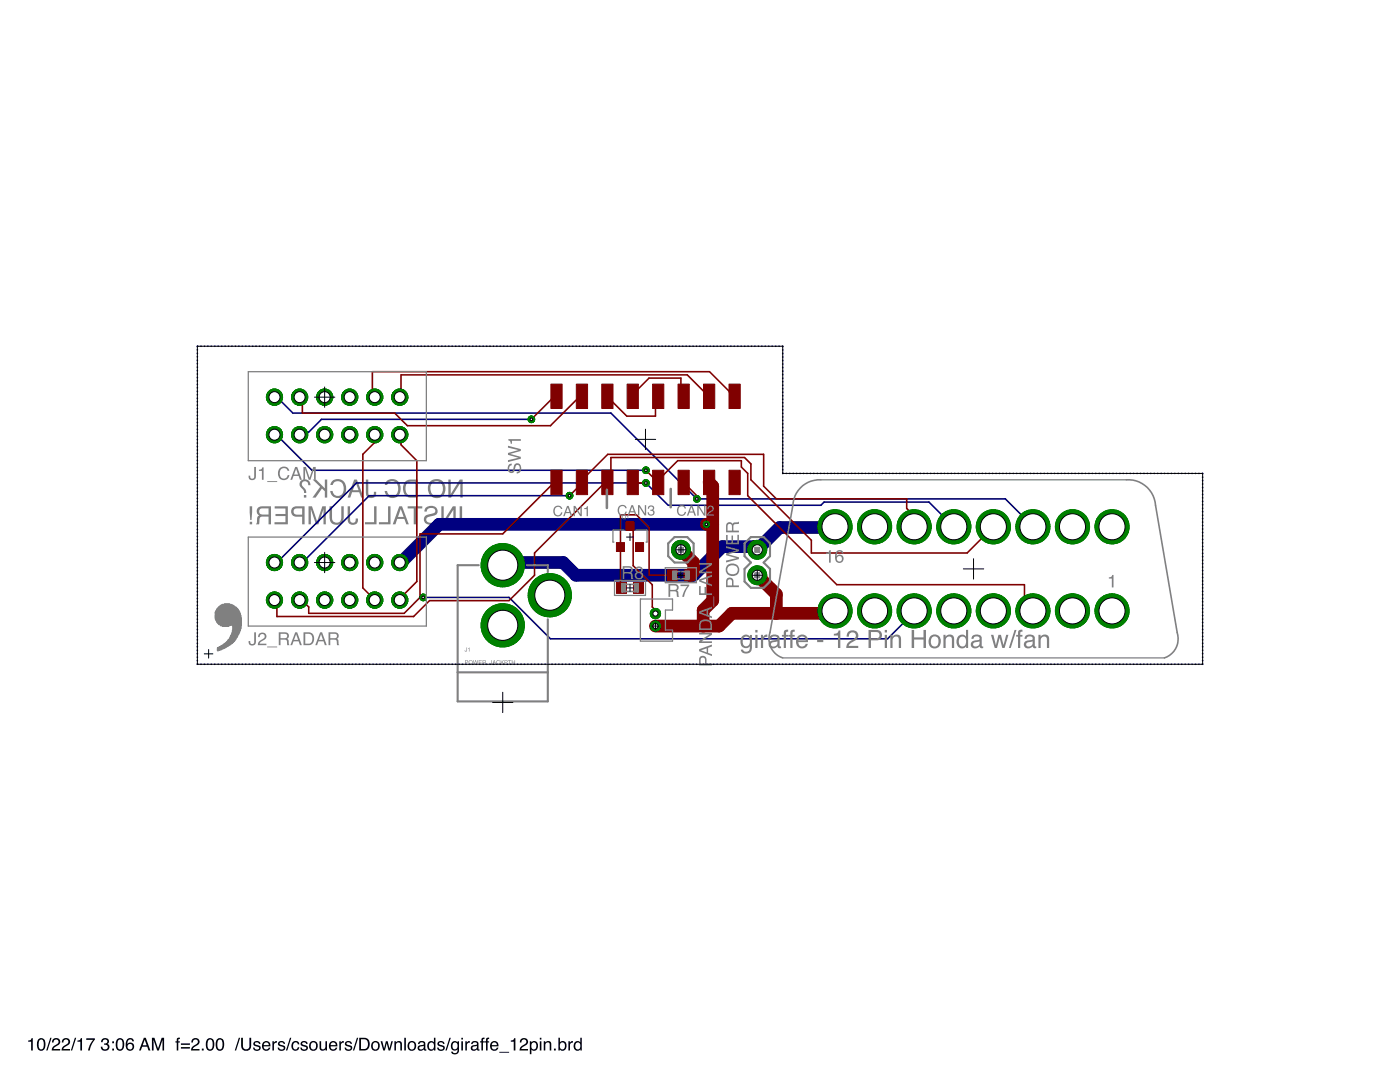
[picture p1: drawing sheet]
<svg xmlns="http://www.w3.org/2000/svg" width="279mm" height="216mm" viewBox="0 0 279 216" stroke-linecap="round" stroke-linejoin="round" font-family="sans-serif">
<path d="M5.6 207.6l.5-.1 .2-.3h.2v2.4h-.3v-1.7h-.6zM7.8 207.3a.91 .91 0 0 1 1 .1 .91 .91 0 0 1 .3 1 .9 .9 0 0 1-.4 1.1 .9 .9 0 0 1-1.2-.2 1.91 1.91 0 0 1 .3-2zM7.9 207.5a1.65 1.65 0 0 0 .1 1.9h.4a1.49 1.49 0 0 0 0-1.9zM10 207.1h.3l-.8 2.5h-.3zM10.7 207.3a.81 .81 0 0 1 1.2 .2 .81 .81 0 0 1-.5 1.2l-.5 .3-.2 .3h1.3v.3h-1.7a1.39 1.39 0 0 1 1.1-1.3 .5 .5 0 0 0 .2-.6 .5 .5 0 0 0-.6-.3 .5 .5 0 0 0-.3 .6h-.3zM12.6 207.3a.81 .81 0 0 1 1.3 .2 .81 .81 0 0 1-.6 1.2l-.5 .3-.2 .3h1.4v.3h-1.7a1.39 1.39 0 0 1 1.1-1.3 .5 .5 0 0 0 .2-.6 .5 .5 0 0 0-.6-.3 .5 .5 0 0 0-.3 .6h-.4zM14.9 207.1h.3l-.8 2.5h-.3zM15.5 207.6l.4-.1 .2-.3h.3v2.4h-.4v-1.7h-.5zM17.2 207.2h1.7v.3l-.7 1.2-.3 .9h-.3l.2-.7 .8-1.4h-1.4zM20.4 207.3a.72 .72 0 0 1 1.1-.1 .72 .72 0 0 1 0 1l-.1 .1a.8 .8 0 0 1 .2 1.2 .8 .8 0 0 1-1.1 .1l-.3-.3-.1-.4h.3a.51 .51 0 0 0 .5 .6 .51 .51 0 0 0 .6-.5 .51 .51 0 0 0-.6-.5l-.1-.3a.45 .45 0 0 0 .6-.3 .45 .45 0 0 0-.3-.5 .45 .45 0 0 0-.5 .2l-.1 .4h-.3zM22.4 207.8h.4v.4h-.4zM22.4 209.2h.4v.4h-.4zM23.5 207.3a.91 .91 0 0 1 1 .1 .91 .91 0 0 1 .3 1 .9 .9 0 0 1-.4 1.1 .9 .9 0 0 1-1.1-.2 1.91 1.91 0 0 1 .2-2zM23.7 207.5a1.65 1.65 0 0 0 .1 1.9h.3a1.49 1.49 0 0 0 0-1.9zM25.5 207.3a.73 .73 0 0 1 .8-.2 .73 .73 0 0 1 .4 .7h-.3a.51 .51 0 0 0-.6-.4 .51 .51 0 0 0-.4 .7v.2a.82 .82 0 0 1 1.2 .2 .82 .82 0 0 1-.3 1.2 .82 .82 0 0 1-1.1-.5l-.1-1.2zM25.4 208.8a.55 .55 0 0 0 1.1 0 .55 .55 0 0 0-1.1 0zM28.9 207.5l-.4 1.1h.8zM28.7 207.1h.4l.9 2.5h-.4l-.2-.7h-1l-.3 .7h-.3zM30.3 207.1h.5l.7 2.1 .8-2.1h.4v2.5h-.3v-2.1l-.7 2.1h-.3l-.8-2.1v2.1h-.3zM35.3 207.2l.6-.2v.3h-.2l-.1 .2v.3h.3v.2h-.3v1.6h-.3v-1.6h-.3v-.2h.3zM36.1 208.2h1.8v.3h-1.8zM36.1 208.9h1.8v.3h-1.8zM38.5 207.3a.81 .81 0 0 1 1.2 .2 .81 .81 0 0 1-.5 1.2l-.5 .3-.2 .3h1.3v.3h-1.7a1.39 1.39 0 0 1 1.1-1.3 .5 .5 0 0 0 .2-.6 .5 .5 0 0 0-.6-.3 .5 .5 0 0 0-.3 .6h-.3zM40.3 209.2h.3v.4h-.3zM41.5 207.3a.91 .91 0 0 1 1 .1 .91 .91 0 0 1 .3 1 .9 .9 0 0 1-.4 1.1 .9 .9 0 0 1-1.1-.2 1.91 1.91 0 0 1 .2-2zM41.6 207.5a1.65 1.65 0 0 0 .1 1.9h.4a1.49 1.49 0 0 0 0-1.9zM43.4 207.3a.91 .91 0 0 1 1.1 .1 .91 .91 0 0 1 .2 1 .9 .9 0 0 1-.3 1.1 .9 .9 0 0 1-1.2-.2 1.91 1.91 0 0 1 .2-2zM43.6 207.5a1.65 1.65 0 0 0 .1 1.9h.3a1.49 1.49 0 0 0 .1-1.9zM47.7 207.1h.2l-.8 2.5h-.2zM48.1 207.1h.4v1.5a.65 .65 0 0 0 .6 .8 .65 .65 0 0 0 .7-.8v-1.5h.3v1.4a1.01 1.01 0 0 1-1 1.2 1.01 1.01 0 0 1-1-1.2zM50.7 207.9a.74 .74 0 0 1 1.3 .4h-.3a.39 .39 0 0 0-.4-.3 .39 .39 0 0 0-.4 .3l.2 .2a.79 .79 0 0 1 .9 .7 .8 .8 0 0 1-.8 .5 .8 .8 0 0 1-.7-.7h.3a.45 .45 0 0 0 .5 .4 .45 .45 0 0 0 .4-.4l-.1-.1a.93 .93 0 0 1-1-.8zM52.5 208a.85 .85 0 0 1 1.1-.2 .85 .85 0 0 1 .4 1h-1.4a.53 .53 0 0 0 .4 .6 .53 .53 0 0 0 .6-.4h.3a.9 .9 0 0 1-1.2 .6 .9 .9 0 0 1-.3-1.4zM52.8 208.1l-.2 .4h1.1l-.1-.3-.3-.2zM54.4 207.8h.3v.3l.3-.3 .3-.1v.4a.5 .5 0 0 0-.6 .5v1h-.3zM55.7 207.9a.74 .74 0 0 1 1.2 .4h-.3a.39 .39 0 0 0-.4-.3 .39 .39 0 0 0-.4 .3l.2 .2a.79 .79 0 0 1 .9 .7 .8 .8 0 0 1-.8 .5 .8 .8 0 0 1-.7-.7h.3a.45 .45 0 0 0 .5 .4 .45 .45 0 0 0 .4-.4l-.1-.1a.93 .93 0 0 1-1-.8zM57.9 207.1h.2l-.8 2.5h-.2zM58.4 208a.76 .76 0 0 1 .8-.3 .76 .76 0 0 1 .5 .7h-.3a.51 .51 0 0 0-.6-.4 .51 .51 0 0 0-.3 .7 .49 .49 0 0 0 .3 .7 .49 .49 0 0 0 .6-.4h.3a.83 .83 0 0 1-1.1 .6 .83 .83 0 0 1-.4-1.2zM60.2 207.9a.74 .74 0 0 1 1.2 .4h-.3a.39 .39 0 0 0-.4-.3 .39 .39 0 0 0-.4 .3l.2 .2a.79 .79 0 0 1 .9 .7 .8 .8 0 0 1-.8 .5 .8 .8 0 0 1-.7-.7h.3a.45 .45 0 0 0 .5 .4 .45 .45 0 0 0 .4-.4l-.1-.1a.93 .93 0 0 1-1-.8zM62.2 208.1a.7 .7 0 0 0-.2 .9 .7 .7 0 0 0 .9 .3 .7 .7 0 0 0 .2-.9 .7 .7 0 0 0-.9-.3zM61.9 208a.94 .94 0 0 1 1.5 .6 .94 .94 0 0 1-1.3 1l-.4-.6v-.6zM63.8 207.8h.3v1.2a.42 .42 0 0 0 .5 .4 .42 .42 0 0 0 .3-.5v-1.1h.4v1.8h-.3v-.3a.64 .64 0 0 1-.8 .3 .64 .64 0 0 1-.4-.6zM65.9 208a.85 .85 0 0 1 1-.2 .85 .85 0 0 1 .4 1h-1.3a.53 .53 0 0 0 .4 .6 .53 .53 0 0 0 .6-.4h.3a.9 .9 0 0 1-1.3 .6 .9 .9 0 0 1-.3-1.4zM66.1 208.1l-.1 .4h1l-.1-.3-.2-.2zM67.7 207.8h.3v.3l.3-.3 .3-.1v.4a.5 .5 0 0 0-.6 .5v1h-.3zM69 207.9a.74 .74 0 0 1 1.2 .4h-.3a.39 .39 0 0 0-.4-.3 .39 .39 0 0 0-.3 .3l.1 .2a.79 .79 0 0 1 1 .7 .8 .8 0 0 1-.8 .5 .8 .8 0 0 1-.7-.7h.3a.45 .45 0 0 0 .4 .4 .45 .45 0 0 0 .5-.4l-.1-.1a.93 .93 0 0 1-1.1-.8zM71.2 207.1h.3l-.8 2.5h-.3zM72 207.4v1.9h.7a.99 .99 0 0 0 .7-1 .99 .99 0 0 0-.8-.9zM71.7 207.1h1a1.29 1.29 0 0 1 1.1 1.2 1.29 1.29 0 0 1-1.1 1.3h-1zM74.6 208.1a.7 .7 0 0 0-.2 .9 .7 .7 0 0 0 .8 .3 .7 .7 0 0 0 .2-.9 .7 .7 0 0 0-.8-.3zM74.3 208a.94 .94 0 0 1 1.5 .6 .94 .94 0 0 1-1.3 1l-.4-.6v-.6zM76 207.8h.3l.4 1.4 .3-1.4h.4l.3 1.4 .4-1.4h.3l-.5 1.8h-.3l-.4-1.4-.4 1.4h-.3zM78.7 207.8h.3v.2a.66 .66 0 0 1 .8-.2 .66 .66 0 0 1 .4 .6v1.2h-.3v-1.2a.46 .46 0 0 0-.6-.4 .46 .46 0 0 0-.3 .6v1h-.3zM80.7 207.1h.3v2.5h-.3zM81.9 208.1a.7 .7 0 0 0-.3 .9 .7 .7 0 0 0 .9 .3 .7 .7 0 0 0 .2-.9 .7 .7 0 0 0-.8-.3zM81.6 208a.94 .94 0 0 1 1.5 .6 .94 .94 0 0 1-1.4 1l-.3-.6v-.6zM83.7 209a.44 .44 0 0 0 .6 .4 .44 .44 0 0 0 .2-.7zM83.5 208a.8 .8 0 0 1 1.4 .2v1.1l.2 .1v.2h-.4l-.1-.2a.63 .63 0 0 1-.9 .3 .63 .63 0 0 1-.2-1l1.1-.3a.42 .42 0 0 0-.4-.4 .42 .42 0 0 0-.5 .3h-.3zM85.7 208.2a.69 .69 0 0 0-.1 .8 .69 .69 0 0 0 .7 .4 .73 .73 0 0 0 .3-.8 .73 .73 0 0 0-.6-.6zM85.6 207.9l.6-.1 .4 .2v-.9h.3v2.5h-.3v-.2a.8 .8 0 0 1-1.1 .1 .8 .8 0 0 1-.2-1zM87.5 207.9a.74 .74 0 0 1 1.2 .4h-.3a.39 .39 0 0 0-.4-.3 .39 .39 0 0 0-.4 .3l.2 .2a.79 .79 0 0 1 .9 .7 .8 .8 0 0 1-.8 .5 .8 .8 0 0 1-.7-.7h.3a.45 .45 0 0 0 .5 .4 .45 .45 0 0 0 .4-.4v-.1a.93 .93 0 0 1-1.1-.8zM89.7 207.1h.3l-.8 2.5h-.3zM90.2 208l.6-.3 .5 .3v-.2h.3v1.7a.81 .81 0 0 1-.6 .9 .81 .81 0 0 1-1-.6h.4a.53 .53 0 0 0 .7 .3 .53 .53 0 0 0 .2-.7 .8 .8 0 0 1-1.1 .1 .8 .8 0 0 1-.2-1.1zM90.5 208.1a.65 .65 0 0 0-.2 .9 .65 .65 0 0 0 .8 .2 .64 .64 0 0 0 .2-.8 .64 .64 0 0 0-.8-.3zM92.1 207.8h.3v1.8h-.3zM92.1 207.1h.3v.3h-.3zM92.9 207.8h.3v.3l.3-.3 .3-.1v.4a.5 .5 0 0 0-.6 .5v1h-.3zM94.3 209a.44 .44 0 0 0 .6 .4 .44 .44 0 0 0 .2-.7zM94.1 208a.8 .8 0 0 1 1.4 .2v1.1l.2 .1v.2h-.4l-.1-.2a.63 .63 0 0 1-.9 .3 .63 .63 0 0 1-.2-1l1.1-.3a.42 .42 0 0 0-.4-.4 .42 .42 0 0 0-.5 .3h-.3zM96.1 207.2l.6-.2v.3h-.2l-.1 .2v.3h.3v.2h-.3v1.6h-.3v-1.6h-.3v-.2h.3zM97.1 207.2l.5-.2v.3h-.2l-.1 .2v.3h.3v.2h-.3v1.6h-.3v-1.6h-.3v-.2h.3zM98 208a.85 .85 0 0 1 1.1-.2 .85 .85 0 0 1 .4 1h-1.4a.53 .53 0 0 0 .4 .6 .53 .53 0 0 0 .7-.4h.3a.9 .9 0 0 1-1.3 .6 .9 .9 0 0 1-.3-1.4zM98.3 208.1l-.2 .4h1.1l-.1-.3-.3-.2zM99.6 209.9h2v.2h-2zM101.9 207.6l.5-.1 .2-.3h.3v2.4h-.4v-1.7h-.6zM104 207.3a.81 .81 0 0 1 1.3 .2 .81 .81 0 0 1-.6 1.2l-.5 .3-.2 .3h1.4v.3h-1.7a1.39 1.39 0 0 1 1.1-1.3 .5 .5 0 0 0 .2-.6 .5 .5 0 0 0-.6-.3 .5 .5 0 0 0-.3 .6h-.4zM106.2 208.1a.71 .71 0 0 0-.2 .8 .71 .71 0 0 0 .7 .5 .72 .72 0 0 0 .4-.9 .72 .72 0 0 0-.7-.5zM105.7 207.8h.3v.2a.75 .75 0 0 1 1-.2 .75 .75 0 0 1 .4 .8 .78 .78 0 0 1-.4 1 .78 .78 0 0 1-.9-.2v1h-.4zM107.7 207.8h.3v1.8h-.3zM107.7 207.1h.3v.3h-.3zM108.5 207.8h.3v.2a.66 .66 0 0 1 .8-.2 .66 .66 0 0 1 .4 .6v1.2h-.3v-1.2a.46 .46 0 0 0-.5-.4 .46 .46 0 0 0-.4 .6v1h-.3zM110.6 209.2h.3v.4h-.3zM111.4 207.1h.3v.9a.81 .81 0 0 1 1.1-.1 .81 .81 0 0 1 .2 1 .73 .73 0 0 1-.5 .7 .73 .73 0 0 1-.8-.2v.2h-.3zM111.9 208.2a.64 .64 0 0 0-.2 .8 .64 .64 0 0 0 .9 .2 .65 .65 0 0 0 .1-.8 .65 .65 0 0 0-.8-.2zM113.4 207.8h.3v.3l.4-.3 .2-.1v.4a.5 .5 0 0 0-.6 .5v1h-.3zM114.9 208.2a.69 .69 0 0 0-.1 .8 .69 .69 0 0 0 .7 .4 .73 .73 0 0 0 .3-.8 .73 .73 0 0 0-.6-.6zM114.8 207.9l.7-.1 .3 .2v-.9h.3v2.5h-.3v-.2a.8 .8 0 0 1-1 .1 .8 .8 0 0 1-.3-1z" fill="#000"/>
<g fill="#808080">
<path d="M89.5 95.7v3.6h.5l1.9-2.9v2.9h.4v-3.6h-.5l-1.9 2.9v-2.9zM86 95.9a1.91 1.91 0 0 0-.2 2.8 1.91 1.91 0 0 0 2.7 .1 1.92 1.92 0 0 0 0-2.5 1.92 1.92 0 0 0-2.5-.4zM86.2 96.4a1.32 1.32 0 0 1 1.7-.2 1.32 1.32 0 0 1 .5 1.6 1.26 1.26 0 0 1-1.5 1.1 1.26 1.26 0 0 1-1-1.5zM81.3 96.3a2.09 2.09 0 0 1 1.6-.2v2.8h-.9a1.35 1.35 0 0 1-1-2zM81 96a2.04 2.04 0 0 0 .5 3.2l1.9 .1v-3.6a3 3 0 0 0-2.4 .3zM77.2 96l-.4 .8h.5a1.16 1.16 0 0 1 1.4-.7 1.16 1.16 0 0 1 .8 1.4 1.13 1.13 0 0 1-.9 1.4 1.13 1.13 0 0 1-1.4-.9h-.4a1.62 1.62 0 0 0 1.8 1.4 1.62 1.62 0 0 0 1.4-1.9 1.69 1.69 0 0 0-.9-1.7 1.69 1.69 0 0 0-1.9 .2zM73 95.7v2.5a1.05 1.05 0 0 0 1.1 1.2 1.05 1.05 0 0 0 1-1.3h-.5a.62 .62 0 0 1-.6 .9 .62 .62 0 0 1-.5-.9v-2.4zM71 96.2l.6 1.6h-1.2zM70.7 95.7l-1.3 3.6h.5l.4-1.1h1.4l.4 1.1h.5l-1.4-3.6zM66.3 96l-.4 .8h.5a1.16 1.16 0 0 1 1.5-.7 1.16 1.16 0 0 1 .7 1.4 1.13 1.13 0 0 1-.9 1.4 1.13 1.13 0 0 1-1.3-.9h-.5a1.62 1.62 0 0 0 1.9 1.4 1.62 1.62 0 0 0 1.3-1.9 1.69 1.69 0 0 0-.9-1.7 1.69 1.69 0 0 0-1.9 .2zM62.4 95.7l1.5 1.4-1.5 2.2h.6l1.3-1.8 .5 .5v1.3h.5v-3.6h-.5v1.7l-1.7-1.7zM60.6 98.8v.5h.5v-.5zM60.1 95.9a1.11 1.11 0 0 0 .3 1.8l.3 .7h.4a2.47 2.47 0 0 0-.8-1.6 .65 .65 0 0 1 .6-.8 .65 .65 0 0 1 .6 .8h.5a1.12 1.12 0 0 0-.7-1.1 1.12 1.12 0 0 0-1.2 .2z"/>
<path d="M91.7 101v3.6h.5v-3.6zM88.1 101v3.6h.5l1.9-2.9v2.9h.4v-3.6h-.5l-1.9 2.9v-2.9zM84.9 101.4l-.2 .7h.5a.89 .89 0 0 1 .8-.7 .89 .89 0 0 1 .9 .6l-.2 .3-.7 .2a1.17 1.17 0 0 0-1.3 1.6 1.53 1.53 0 0 0 1.6 .6 1.53 1.53 0 0 0 1.2-1.2h-.5a1.01 1.01 0 0 1-.9 .8 1.01 1.01 0 0 1-1-.6v-.3l.3-.2a2.55 2.55 0 0 0 1.9-.9 1.34 1.34 0 0 0-.8-1.3 1.34 1.34 0 0 0-1.6 .4zM81.4 101v.5h1.2v3.1h.5v-3.1h1.2v-.5zM80 101.6l.6 1.5h-1.2zM79.7 101l-1.3 3.6h.5l.4-1.1h1.4l.4 1.1h.5l-1.4-3.6zM77.4 101v3.2h-1.8v.4h2.3v-3.6zM74.7 101v3.2h-1.9v.4h2.3v-3.6zM69.4 101v2.6a1.05 1.05 0 0 0 1.1 1.1 1.05 1.05 0 0 0 .9-1.2h-.4a.62 .62 0 0 1-.6 .8 .62 .62 0 0 1-.5-.9v-2.4zM65.8 101v2a1.44 1.44 0 0 0 1.4 1.7 1.44 1.44 0 0 0 1.4-1.7v-2h-.5v2.2a.93 .93 0 0 1-.9 1.1 .93 .93 0 0 1-.9-1.1v-2.2zM61.6 101v3.6h.4v-3l1.1 3h.4l1.1-3v3h.4v-3.6h-.7l-1 3.1-1-3.1zM58.4 101.3a1.06 1.06 0 0 0-.2 1.2 1.06 1.06 0 0 0 1 .6h1.1v1.5h.5v-3.6l-1.9 .1zM58.7 101.6l.5-.1 1.1-.1v1.3h-1a.64 .64 0 0 1-.6-.3 .64 .64 0 0 1 0-.8zM54.8 101v.5h2.2v1.1h-2v.4h2v1.2h-2.2v.4h2.6v-3.6zM51.9 101.6l.3-.1 1.4-.1v1.3h-1.1a.64 .64 0 0 1-.7-.3 .64 .64 0 0 1 .1-.8zM51.5 101.3a.99 .99 0 0 0 .2 1.6 1.3 1.3 0 0 0-.4 1.4l-.2 .3h.6l.1-1.2 .2-.3h1.6v1.5h.5v-3.6h-1.9zM49.8 101l.1 2.8h.3l.1-2.8zM49.8 104.1v.5h.5v-.5z"/>
</g>
<g fill="none" stroke="#000080" stroke-width=".32">
<path d="M39.4 69.8h.1M39.4 70.5h.1M39.4 71.2h.1M39.4 71.8v.1M39.4 72.5v.1M39.4 73.2v.1M39.4 73.9v.1M39.4 74.6v.1M39.4 75.3v.1M39.4 76v.1M39.4 76.7v.1M39.4 77.3v.1"/>
<path d="M39.4 78v.1M39.4 78.7v.1M39.4 79.4v.1M39.5 69.1l-.1 .1M40.1 69.1h.1M40.8 69.1h.1M41.4 69.1h.1M42.1 69.1h.1M42.8 69.1h.1M43.5 69.1h.1M44.2 69.1h.1M44.9 69.1h.1"/>
<path d="M45.6 69.1h.1M46.2 69.1h.1M46.9 69.1h.1M47.6 69.1h.1M48.3 69.1h.1M49 69.1h.1M49.7 69.1h.1M50.4 69.1h.1M51.1 69.1h.1M51.8 69.1h.1M52.4 69.1h.1M53.1 69.1h.1"/>
<path d="M53.8 69.1h.1M54.5 69.1h.1M54.8 79.2h.5l3.1 3.2h63.5l17.2 17.1h61.5l5.5 5.6M55.2 69.1h.1M55.9 69.1h.1M56.6 69.1h.1M57.2 69.1h.1M57.9 69.1h.1M58.6 69.1h.1M59.3 69.1h.1M60 69.1h.1M60.7 69.1h.1"/>
<path d="M61.4 69.1h.1M62.1 69.1h.1M62.7 69.1h.1M63.4 69.1h.1M64.1 69.1h.1M64.8 69.1h.1M65.5 69.1h.1M66.2 69.1h.1M66.9 69.1h.1M67.5 69.1h.1M68.2 69.1h.1M68.9 69.1h.1"/>
<path d="M69.6 69.1h.1M70.3 69.1h.1M71 69.1h.1M71.7 69.1h.1M72.3 69.1h.1M73 69.1h.1M73.7 69.1h.1M74.4 69.1h.1M75.1 69.1h.1M75.8 69.1h.1M76.5 69.1h.1M77.2 69.1h.1"/>
<path d="M77.9 69.1h.1M78.5 69.1h.1M79.2 69.1h.1M79.9 69.1h.1M80.6 69.1h.1M81.3 69.1h.1M82 69.1h.1M82.7 69.1h.1M83.3 69.1h.1M84 69.1h.1M84.7 69.1h.1M85.4 69.1h.1"/>
<path d="M86.1 69.1h.1M86.8 69.1h.1M87.5 69.1h.1M88.1 69.1h.1M88.8 69.1h.1M89.5 69.1h.1M90.2 69.1h.1M90.9 69.1h.1M91.6 69.1h.1M92.3 69.1h.1M92.9 69.1h.1M93.6 69.1h.1"/>
<path d="M94.3 69.1h.1M95 69.1h.1M95.7 69.1h.1M96.4 69.1h.1M97.1 69.1h.1M97.7 69.1h.1M98.4 69.1h.1M99.1 69.1h.1M99.8 69.1h.1M100.5 69.1h.1M101.2 69.1h.1M101.9 69.1h.1"/>
<path d="M102.6 69.1h.1M103.3 69.1h.1M103.9 69.1h.1M104.6 69.1h.1M105.3 69.1h.1M106 69.1h.1M106.7 69.1h.1M107.4 69.1h.1M108.1 69.1h.1M108.8 69.1h.1M109.4 69.1h.1M110.1 69.1h.1"/>
<path d="M110.8 69.1h.1M111.5 69.1h.1M112.2 69.1h.1M112.9 69.1h.1M113.6 69.1h.1M114.2 69.1h.1M114.9 69.1h.1M115.6 69.1h.1M116.3 69.1h.1M117 69.1h.1M117.7 69.1h.1M118.4 69.1h.1"/>
<path d="M119 69.1h.1M119.7 69.1h.1M120.4 69.1h.1M121.1 69.1h.1M121.8 69.1h.1M122.5 69.1h.1M123.2 69.1h.1M123.8 69.1h.1M124.5 69.1h.1M125.2 69.1h.1M125.9 69.1h.1M126.6 69.1h.1"/>
<path d="M127.3 69.1h.1M128 69.1h.1M128.7 69.1h.1M129.3 69.1h.1M130 69.1h.1M130.7 69.1h.1M131.4 69.1h.1M132.1 69.1h.1M132.8 69.1h.1M133.5 69.1h.1M134.2 69.1h.1M134.8 69.1h.1"/>
<path d="M135.5 69.1h.1M136.2 69.1h.1M136.9 69.1h.1M137.6 69.1h.1M138.3 69.1h.1M139 69.1h.1M139.6 69.1h.1M140.3 69.1h.1M141 69.1h.1M141.7 69.1h.1M142.4 69.1h.1M143.1 69.1h.1"/>
<path d="M143.8 69.1h.1M144.4 69.1h.1M145.1 69.1h.1M145.8 69.1h.1M146.5 69.1h.1M147.2 69.1h.1M147.9 69.1h.1M148.6 69.1h.1M149.3 69.1h.1M149.9 69.1h.1M150.6 69.1h.1M151.3 69.1h.1"/>
<path d="M152 69.1h.1M152.7 69.1h.1M153.4 69.1h.1M154.1 69.1h.1M154.7 69.1h.1M155.4 69.1h.1M156.1 69.1l.1 .1M156.2 69.8v.1M156.2 70.5v.1M156.2 71.2v.1M156.2 71.9v.1M156.2 72.6v.1"/>
<path d="M156.2 73.3v.1M156.2 74v.1M156.2 74.7v.1M156.2 75.4v.1M156.2 76.1v.1M156.2 76.8v.1M156.2 77.5v.1M156.2 78.2v.1M156.2 78.9v.1M156.2 79.6v.1M39.4 80.1v.1M39.4 80.8v.1"/>
<path d="M39.4 81.5v.1M39.4 82.2v.1M39.4 82.9v.1M39.4 83.5v.1M39.4 84.2v.1M39.4 84.9v.1M39.4 85.6v.1M39.4 86.3v.1M39.4 87v.1M39.4 87.7v.1M39.4 88.4v.1M39.4 89.1v.1"/>
<path d="M39.4 89.7v.1M39.4 90.4v.1M39.4 91.1v.1M39.4 91.8v.1M39.4 92.5v.1M39.4 93.2v.1M39.4 93.9v.1M39.4 94.6v.1M39.4 95.3h.1M39.4 95.9v.1M39.4 96.6v.1M39.4 97.3v.1"/>
<path d="M39.4 98v.1M39.4 98.7v.1M39.4 99.4v.1M54.8 86.7l.5 .1 7 7h66.6M106 83.7h-41.8l-2.6 2.5h-1.3l-.5 .5M113.7 98.9h-40l-13.4 13.3h-.5M156.2 80.3v.1M156.2 81v.1M156.2 81.7v.1M156.2 82.4v.1M156.2 83.1v.1M156.2 83.8v.1"/>
<path d="M156.2 84.5v.1M156.2 85.2v.1M156.2 85.9v.1M156.2 86.7h.1M156.2 87.4h.1M156.2 88.1h.1M156.2 88.8v.1M156.2 89.5v.1M156.2 90.2v.1M156.2 90.9v.1M156.2 91.6v.1M156.2 92.3v.1"/>
<path d="M156.2 93v.1M156.2 93.7v.1M156.2 94.4l.1 .1M156.9 94.5h.1M157.6 94.5h.1M158.3 94.5h.1M158.9 94.5h.1M159.6 94.5h.1M160.3 94.5h.1M161 94.5h.1M161.7 94.5h.1M162.4 94.5h.1"/>
<path d="M163.1 94.5h.1M163.7 94.5h.1M164.4 94.5h.1M165.1 94.5h.1M165.8 94.5h.1M166.5 94.5h.1M167.2 94.5h.1M167.9 94.5h.1M168.6 94.5h.1M169.2 94.5h.1M169.9 94.5h.1M170.6 94.5h.1"/>
<path d="M171.3 94.5h.1M172 94.5h.1M172.7 94.5h.1M173.4 94.5h.1M174.1 94.5h.1M174.7 94.5h.1M175.4 94.5h.1M176.1 94.5h.1M176.8 94.5h.1M177.5 94.5h.1M178.2 94.5h.1M178.9 94.5h.1"/>
<path d="M179.5 94.5h.1M180.2 94.5h.1M180.9 94.5h.1M181.6 94.5h.1M182.3 94.5h.1M183 94.5h.1M183.6 94.5h.1M184.3 94.5h.1M185 94.5h.1M185.7 94.5h.1M186.4 94.5h.1M187.1 94.5h.1"/>
<path d="M187.8 94.5h.1M188.4 94.5h.1M189.1 94.5h.1M189.8 94.5h.1M190.5 94.5h.1M191.2 94.5h.1M191.9 94.5h.1M192.6 94.5h.1M193.3 94.5h.1M194 94.5h.1M194.6 94.5h.1M195.3 94.5h.1"/>
<path d="M196 94.5h.1M196.7 94.5h.1M197.4 94.5h.1M198.1 94.5h.1M198.8 94.5h.1M199.4 94.5h.1M200.1 94.5h.1M200.8 94.5h.1M201.5 94.5h.1M202.2 94.5h.1M202.9 94.5h.1M203.6 94.5h.1"/>
<path d="M204.2 94.5h.1M204.9 94.5h.1M205.6 94.5h.1M206.3 94.5h.1M207 94.5h.1M207.7 94.5h.1M208.4 94.5h.1M209 94.5h.1M209.7 94.5h.1M210.4 94.5h.1M211.1 94.5h.1M211.8 94.5h.1"/>
<path d="M212.5 94.5h.1M213.2 94.5h.1M213.8 94.5h.1M214.5 94.5h.1M215.2 94.5h.1M215.9 94.5h.1M216.6 94.5h.1M217.3 94.5h.1M218 94.5h.1M218.7 94.5h.1M219.3 94.5h.1M220 94.5h.1"/>
<path d="M220.7 94.5h.1M221.4 94.5h.1M222.1 94.5h.1M222.8 94.5h.1M223.5 94.5h.1M224.1 94.5h.1M224.8 94.5h.1M225.5 94.5h.1M226.2 94.5h.1M226.9 94.5h.1M227.6 94.5h.1M228.3 94.5h.1"/>
<path d="M228.9 94.5h.1M229.6 94.5h.1M230.3 94.5h.1M231 94.5h.1M231.7 94.5h.1M232.4 94.5h.1M233.1 94.5h.1M233.7 94.5h.1M234.4 94.5h.1M235.1 94.5h.1M235.8 94.5h.1M236.5 94.5h.1"/>
<path d="M237.2 94.5h.1M237.9 94.5h.1M238.5 94.5h.1M239.2 94.5h.1M239.9 94.5l.1 .1M240 95.2h.1M240 95.8v.1M240 96.5v.1M240 97.2v.1M240 97.9v.1M240 98.6v.1M240 99.3v.1"/>
<path d="M240 100v.1M39.4 100.1v.1M39.4 100.8v.1M39.4 101.5h.1M39.4 102.2h.1M39.4 102.8v.1M39.4 103.5v.1M39.4 104.2v.1M39.4 104.9v.1M39.4 105.6v.1M39.4 106.3v.1M39.4 107v.1"/>
<path d="M39.4 107.7h.1M39.4 108.4h.1M39.4 109.1h.1M39.4 109.7v.1M39.4 110.4v.1M39.4 111.1v.1M39.4 111.8v.1M39.4 112.5v.1M39.4 113.2v.1M39.4 113.9h.1M39.4 114.6h.1M39.4 115.3h.1"/>
<path d="M39.4 115.9v.1M39.4 116.6v.1M39.4 117.3v.1M39.4 118v.1M39.4 118.7v.1M39.4 119.4v.1M84.5 119.2h17.1l8.3 8.3h67.2l5.1-5.1 .2-.5M190.4 105.1l-5-4.9h-20.9l-.7 .6h-30.5l-4.4-4.4h-57.8l-15.8 15.8h-.5M240 100.7v.1M240 101.4v.1M240 102.1v.1M240 102.8h.1"/>
<path d="M240 103.4v.1M240 104.1v.1M240 104.8v.1M240 105.5v.1M240 106.2v.1M240 106.9v.1M240 107.6v.1M240 108.3v.1M240 109v.1M240 109.7h.1M240 110.4h.1M240 111v.1"/>
<path d="M240 111.7v.1M240 112.4v.1M240 113.1v.1M240 113.8v.1M240 114.5v.1M240 115.2v.1M240 115.9v.1M240 116.6h.1M240 117.3h.1M240 118h.1M240 118.6v.1M240 119.3v.1"/>
<path d="M39.4 132.5h.1M39.4 120.1h.1M39.4 120.8h.1M39.4 121.4v.1M39.4 122.1v.1M39.4 122.8v.1M39.4 123.5v.1M39.4 124.2v.1M39.4 124.9v.1M39.4 125.6v.1M39.4 126.3h.1M39.4 127h.1"/>
<path d="M39.4 127.6v.1M39.4 128.3v.1M39.4 129v.1M39.4 129.7v.1M39.4 130.4v.1M39.4 131.1v.1M39.4 131.8h.1M40.1 132.5h.1M40.8 132.5h.1M41.4 132.5h.1M42.1 132.5h.1M42.8 132.5h.1"/>
<path d="M43.5 132.5h.1M44.2 132.5h.1M44.9 132.5h.1M45.6 132.5h.1M46.2 132.5h.1M46.9 132.5h.1M47.6 132.5h.1M48.3 132.5h.1M49 132.5h.1M49.7 132.5h.1M50.4 132.5h.1M51.1 132.5h.1"/>
<path d="M51.8 132.5h.1M52.4 132.5h.1M53.1 132.5h.1M53.8 132.5h.1M54.5 132.5h.1M55.2 132.5h.1M55.9 132.5h.1M56.6 132.5h.1M57.3 132.5h.1M57.9 132.5h.1M58.6 132.5h.1M59.3 132.5h.1"/>
<path d="M60 132.5h.1M60.7 132.5h.1M61.4 132.5h.1M62.1 132.5h.1M62.7 132.5h.1M63.4 132.5h.1M64.1 132.5h.1M64.8 132.5h.1M65.5 132.5h.1M66.2 132.5h.1M66.9 132.5h.1M67.5 132.5h.1"/>
<path d="M68.2 132.5h.1M68.9 132.5h.1M69.6 132.5h.1M70.3 132.5h.1M71 132.5h.1M71.7 132.5h.1M72.3 132.5h.1M73 132.5h.1M73.7 132.5h.1M74.4 132.5h.1M75.1 132.5h.1M75.8 132.5h.1"/>
<path d="M76.5 132.5h.1M77.2 132.5h.1M77.9 132.5h.1M78.5 132.5h.1M79.2 132.5h.1M79.9 132.5h.1M80.6 132.5h.1M81.3 132.5h.1M82 132.5h.1M82.7 132.5h.1M83.3 132.5h.1M84 132.5h.1"/>
<path d="M84.7 132.5h.1M85.4 132.5h.1M86.1 132.5h.1M86.8 132.5h.1M87.5 132.5h.1M88.2 132.5h.1M88.8 132.5h.1M89.5 132.5h.1M90.2 132.5h.1M90.9 132.5h.1M91.6 132.5h.1M92.3 132.5h.1"/>
<path d="M93 132.5h.1M93.6 132.5h.1M94.3 132.5h.1M95 132.5h.1M95.7 132.5h.1M96.4 132.5h.1M97.1 132.5h.1M97.8 132.5h.1M98.4 132.5h.1M99.1 132.5h.1M99.8 132.5h.1M100.5 132.5h.1"/>
<path d="M101.2 132.5h.1M101.9 132.5h.1M102.6 132.5h.1M103.3 132.5h.1M103.9 132.5h.1M104.6 132.5h.1M105.3 132.5h.1M106 132.5h.1M106.7 132.5h.1M107.4 132.5h.1M108.1 132.5h.1M108.8 132.5h.1"/>
<path d="M109.4 132.5h.1M110.1 132.5h.1M110.8 132.5h.1M111.5 132.5h.1M112.2 132.5h.1M112.9 132.5h.1M113.6 132.5h.1M114.3 132.5h.1M114.9 132.5h.1M115.6 132.5h.1M116.3 132.5h.1M117 132.5h.1"/>
<path d="M117.7 132.5h.1M118.4 132.5h.1M119.1 132.5h.1M119.7 132.5h.1M120.4 132.5h.1M121.1 132.5h.1M121.8 132.5h.1M122.5 132.5h.1M123.2 132.5h.1M123.9 132.5h.1M124.5 132.5h.1M125.2 132.5h.1"/>
<path d="M125.9 132.5h.1M126.6 132.5h.1M127.3 132.5h.1M128 132.5h.1M128.7 132.5h.1M129.3 132.5h.1M130 132.5h.1M130.7 132.5h.1M131.4 132.5h.1M132.1 132.5h.1M132.8 132.5h.1M133.5 132.5h.1"/>
<path d="M134.2 132.5h.1M134.9 132.5h.1M135.5 132.5h.1M136.2 132.5h.1M136.9 132.5h.1M137.6 132.5h.1M138.3 132.5h.1M139 132.5h.1M139.7 132.5h.1M140.3 132.5h.1M141 132.5h.1M141.7 132.5h.1"/>
<path d="M142.4 132.5h.1M143.1 132.5h.1M143.8 132.5h.1M144.5 132.5h.1M145.2 132.5h.1M145.8 132.5h.1M146.5 132.5h.1M147.2 132.5h.1M147.9 132.5h.1M148.6 132.5h.1M149.3 132.5h.1M150 132.5h.1"/>
<path d="M150.6 132.5h.1M151.3 132.5h.1M152 132.5h.1M152.7 132.5h.1M153.4 132.5h.1M154.1 132.5h.1M154.8 132.5h.1M155.4 132.5h.1M156.1 132.5h.1M156.8 132.5h.1M157.5 132.5h.1M158.2 132.5h.1"/>
<path d="M158.9 132.5h.1M159.6 132.5h.1M160.3 132.5h.1M161 132.5h.1M161.6 132.5h.1M162.3 132.5h.1M163 132.5h.1M163.7 132.5h.1M164.4 132.5h.1M165.1 132.5h.1M165.8 132.5h.1M166.4 132.5h.1"/>
<path d="M167.1 132.5h.1M167.8 132.5h.1M168.5 132.5h.1M169.2 132.5h.1M169.9 132.5h.1M170.6 132.5h.1M171.2 132.5h.1M171.9 132.5h.1M172.6 132.5h.1M173.3 132.5h.1M174 132.5h.1M174.7 132.5h.1"/>
<path d="M175.4 132.5h.1M176.1 132.5h.1M176.7 132.5h.1M177.4 132.5h.1M178.1 132.5h.1M178.8 132.5h.1M179.5 132.5h.1M180.2 132.5h.1M180.9 132.5h.1M181.5 132.5h.1M182.2 132.5h.1M182.9 132.5h.1"/>
<path d="M183.6 132.5h.1M184.3 132.5h.1M185 132.5h.1M185.7 132.5h.1M186.4 132.5h.1M187 132.5h.1M187.7 132.5h.1M188.4 132.5h.1M189.1 132.5h.1M189.8 132.5h.1M190.5 132.5h.1M191.2 132.5h.1"/>
<path d="M191.9 132.5h.1M192.5 132.5h.1M193.2 132.5h.1M193.9 132.5h.1M194.6 132.5h.1M195.3 132.5h.1M196 132.5h.1M196.7 132.5h.1M197.3 132.5h.1M198 132.5h.1M198.7 132.5h.1M199.4 132.5h.1"/>
<path d="M200.1 132.5h.1M200.8 132.5h.1M201.5 132.5h.1M202.2 132.5h.1M202.8 132.5h.1M203.5 132.5h.1M204.2 132.5h.1M204.9 132.5h.1M205.6 132.5h.1M206.3 132.5h.1M207 132.5h.1M207.6 132.5h.1"/>
<path d="M208.3 132.5h.1M209 132.5h.1M209.7 132.5h.1M210.4 132.5h.1M211.1 132.5h.1M211.8 132.5h.1M212.4 132.5h.1M213.1 132.5h.1M213.8 132.5h.1M214.5 132.5h.1M215.2 132.5h.1M215.9 132.5h.1"/>
<path d="M216.6 132.5h.1M217.3 132.5h.1M218 132.5h.1M218.6 132.5h.1M219.3 132.5h.1M220 132.5h.1M220.7 132.5h.1M221.4 132.5h.1M222.1 132.5h.1M222.8 132.5h.1M223.4 132.5h.1M224.1 132.5h.1"/>
<path d="M224.8 132.5h.1M225.5 132.5h.1M226.2 132.5h.1M226.9 132.5h.1M227.6 132.5h.1M228.2 132.5h.1M228.9 132.5h.1M229.6 132.5h.1M230.3 132.5h.1M231 132.5h.1M231.7 132.5h.1M232.4 132.5h.1"/>
<path d="M233.1 132.5h.1M233.7 132.5h.1M234.4 132.5h.1M235.1 132.5h.1M235.8 132.5h.1M236.5 132.5h.1M237.2 132.5h.1M237.9 132.5h.1M238.5 132.5h.1M239.2 132.5h.1M240 120v.1M240 120.7v.1"/>
<path d="M240 121.4v.1M240 122.1v.1M240 122.8v.1M240 123.5v.1M240 124.2h.1M240 124.9h.1M240 125.6h.1M240 126.2v.1M240 126.9v.1M240 127.6v.1M240 128.3v.1M240 129v.1"/>
<path d="M240 129.7v.1M240 130.4v.1M240 131.1v.1M240 131.8h.1M240 132.5h-.1"/>
</g>
<path d="M141 104.6h-53.4l-7.6 7.6h-.2M166.6 105.1l-.2 .2h-10.8l-4.5 4.4-.6-.6h-6.4l-5.7 5.7h-23.5l-2.5-2.6h-12.1v.6" fill="none" stroke="#000080" stroke-width="2.5"/>
<circle cx="166.6" cy="105.1" r="3.4" fill="#008000" stroke="#008000" stroke-width=".2"/>
<circle cx="166.6" cy="105.1" r="2.6" fill="#fff" stroke="#000" stroke-width=".2"/>
<circle cx="174.5" cy="105.1" r="3.4" fill="#008000" stroke="#008000" stroke-width=".2"/>
<circle cx="174.5" cy="105.1" r="2.6" fill="#fff" stroke="#000" stroke-width=".2"/>
<circle cx="182.4" cy="105.1" r="3.4" fill="#008000" stroke="#008000" stroke-width=".2"/>
<circle cx="182.4" cy="105.1" r="2.6" fill="#fff" stroke="#000" stroke-width=".2"/>
<circle cx="190.4" cy="105.1" r="3.4" fill="#008000" stroke="#008000" stroke-width=".2"/>
<circle cx="190.4" cy="105.1" r="2.6" fill="#fff" stroke="#000" stroke-width=".2"/>
<circle cx="198.2" cy="105.1" r="3.4" fill="#008000" stroke="#008000" stroke-width=".2"/>
<circle cx="198.2" cy="105.1" r="2.6" fill="#fff" stroke="#000" stroke-width=".2"/>
<circle cx="206.1" cy="105.1" r="3.4" fill="#008000" stroke="#008000" stroke-width=".2"/>
<circle cx="206.1" cy="105.1" r="2.6" fill="#fff" stroke="#000" stroke-width=".2"/>
<circle cx="214" cy="105.1" r="3.4" fill="#008000" stroke="#008000" stroke-width=".2"/>
<circle cx="214" cy="105.1" r="2.6" fill="#fff" stroke="#000" stroke-width=".2"/>
<circle cx="221.9" cy="105.1" r="3.4" fill="#008000" stroke="#008000" stroke-width=".2"/>
<circle cx="221.9" cy="105.1" r="2.6" fill="#fff" stroke="#000" stroke-width=".2"/>
<circle cx="166.6" cy="121.9" r="3.4" fill="#008000" stroke="#008000" stroke-width=".2"/>
<circle cx="166.6" cy="121.9" r="2.6" fill="#fff" stroke="#000" stroke-width=".2"/>
<circle cx="174.5" cy="121.9" r="3.4" fill="#008000" stroke="#008000" stroke-width=".2"/>
<circle cx="174.5" cy="121.9" r="2.6" fill="#fff" stroke="#000" stroke-width=".2"/>
<circle cx="182.4" cy="121.9" r="3.4" fill="#008000" stroke="#008000" stroke-width=".2"/>
<circle cx="182.4" cy="121.9" r="2.6" fill="#fff" stroke="#000" stroke-width=".2"/>
<circle cx="190.4" cy="121.9" r="3.4" fill="#008000" stroke="#008000" stroke-width=".2"/>
<circle cx="190.4" cy="121.9" r="2.6" fill="#fff" stroke="#000" stroke-width=".2"/>
<circle cx="198.2" cy="121.9" r="3.4" fill="#008000" stroke="#008000" stroke-width=".2"/>
<circle cx="198.2" cy="121.9" r="2.6" fill="#fff" stroke="#000" stroke-width=".2"/>
<circle cx="206.1" cy="121.9" r="3.4" fill="#008000" stroke="#008000" stroke-width=".2"/>
<circle cx="206.1" cy="121.9" r="2.6" fill="#fff" stroke="#000" stroke-width=".2"/>
<circle cx="214" cy="121.9" r="3.4" fill="#008000" stroke="#008000" stroke-width=".2"/>
<circle cx="214" cy="121.9" r="2.6" fill="#fff" stroke="#000" stroke-width=".2"/>
<circle cx="221.9" cy="121.9" r="3.4" fill="#008000" stroke="#008000" stroke-width=".2"/>
<circle cx="221.9" cy="121.9" r="2.6" fill="#fff" stroke="#000" stroke-width=".2"/>
<circle cx="64.8" cy="79.2" r="1.61" fill="#008000" stroke="#008000" stroke-width=".2"/>
<circle cx="64.8" cy="79.2" r="1.1" fill="#fff" stroke="#000" stroke-width=".2"/>
<circle cx="59.8" cy="79.2" r="1.61" fill="#008000" stroke="#008000" stroke-width=".2"/>
<circle cx="59.8" cy="79.2" r="1.1" fill="#fff" stroke="#000" stroke-width=".2"/>
<circle cx="69.8" cy="79.2" r="1.61" fill="#008000" stroke="#008000" stroke-width=".2"/>
<circle cx="69.8" cy="79.2" r="1.1" fill="#fff" stroke="#000" stroke-width=".2"/>
<circle cx="54.8" cy="79.2" r="1.61" fill="#008000" stroke="#008000" stroke-width=".2"/>
<circle cx="54.8" cy="79.2" r="1.1" fill="#fff" stroke="#000" stroke-width=".2"/>
<circle cx="74.8" cy="79.2" r="1.61" fill="#008000" stroke="#008000" stroke-width=".2"/>
<circle cx="74.8" cy="79.2" r="1.1" fill="#fff" stroke="#000" stroke-width=".2"/>
<circle cx="79.8" cy="79.2" r="1.61" fill="#008000" stroke="#008000" stroke-width=".2"/>
<circle cx="79.8" cy="79.2" r="1.1" fill="#fff" stroke="#000" stroke-width=".2"/>
<circle cx="54.8" cy="86.7" r="1.61" fill="#008000" stroke="#008000" stroke-width=".2"/>
<circle cx="54.8" cy="86.7" r="1.1" fill="#fff" stroke="#000" stroke-width=".2"/>
<circle cx="59.8" cy="86.7" r="1.61" fill="#008000" stroke="#008000" stroke-width=".2"/>
<circle cx="59.8" cy="86.7" r="1.1" fill="#fff" stroke="#000" stroke-width=".2"/>
<circle cx="64.8" cy="86.7" r="1.61" fill="#008000" stroke="#008000" stroke-width=".2"/>
<circle cx="64.8" cy="86.7" r="1.1" fill="#fff" stroke="#000" stroke-width=".2"/>
<circle cx="69.8" cy="86.7" r="1.61" fill="#008000" stroke="#008000" stroke-width=".2"/>
<circle cx="69.8" cy="86.7" r="1.1" fill="#fff" stroke="#000" stroke-width=".2"/>
<circle cx="74.8" cy="86.7" r="1.61" fill="#008000" stroke="#008000" stroke-width=".2"/>
<circle cx="74.8" cy="86.7" r="1.1" fill="#fff" stroke="#000" stroke-width=".2"/>
<circle cx="79.8" cy="86.7" r="1.61" fill="#008000" stroke="#008000" stroke-width=".2"/>
<circle cx="79.8" cy="86.7" r="1.1" fill="#fff" stroke="#000" stroke-width=".2"/>
<circle cx="64.8" cy="112.2" r="1.61" fill="#008000" stroke="#008000" stroke-width=".2"/>
<circle cx="64.8" cy="112.2" r="1.1" fill="#fff" stroke="#000" stroke-width=".2"/>
<circle cx="59.8" cy="112.2" r="1.61" fill="#008000" stroke="#008000" stroke-width=".2"/>
<circle cx="59.8" cy="112.2" r="1.1" fill="#fff" stroke="#000" stroke-width=".2"/>
<circle cx="69.8" cy="112.2" r="1.61" fill="#008000" stroke="#008000" stroke-width=".2"/>
<circle cx="69.8" cy="112.2" r="1.1" fill="#fff" stroke="#000" stroke-width=".2"/>
<circle cx="54.8" cy="112.2" r="1.61" fill="#008000" stroke="#008000" stroke-width=".2"/>
<circle cx="54.8" cy="112.2" r="1.1" fill="#fff" stroke="#000" stroke-width=".2"/>
<circle cx="74.8" cy="112.2" r="1.61" fill="#008000" stroke="#008000" stroke-width=".2"/>
<circle cx="74.8" cy="112.2" r="1.1" fill="#fff" stroke="#000" stroke-width=".2"/>
<circle cx="79.8" cy="112.2" r="1.61" fill="#008000" stroke="#008000" stroke-width=".2"/>
<circle cx="79.8" cy="112.2" r="1.1" fill="#fff" stroke="#000" stroke-width=".2"/>
<circle cx="54.8" cy="119.7" r="1.61" fill="#008000" stroke="#008000" stroke-width=".2"/>
<circle cx="54.8" cy="119.7" r="1.1" fill="#fff" stroke="#000" stroke-width=".2"/>
<circle cx="59.8" cy="119.7" r="1.61" fill="#008000" stroke="#008000" stroke-width=".2"/>
<circle cx="59.8" cy="119.7" r="1.1" fill="#fff" stroke="#000" stroke-width=".2"/>
<circle cx="64.8" cy="119.7" r="1.61" fill="#008000" stroke="#008000" stroke-width=".2"/>
<circle cx="64.8" cy="119.7" r="1.1" fill="#fff" stroke="#000" stroke-width=".2"/>
<circle cx="69.8" cy="119.7" r="1.61" fill="#008000" stroke="#008000" stroke-width=".2"/>
<circle cx="69.8" cy="119.7" r="1.1" fill="#fff" stroke="#000" stroke-width=".2"/>
<circle cx="74.8" cy="119.7" r="1.61" fill="#008000" stroke="#008000" stroke-width=".2"/>
<circle cx="74.8" cy="119.7" r="1.1" fill="#fff" stroke="#000" stroke-width=".2"/>
<circle cx="79.8" cy="119.7" r="1.61" fill="#008000" stroke="#008000" stroke-width=".2"/>
<circle cx="79.8" cy="119.7" r="1.1" fill="#fff" stroke="#000" stroke-width=".2"/>
<circle cx="130.8" cy="124.9" r="1.02" fill="#008000" stroke="#008000" stroke-width=".2"/>
<circle cx="130.8" cy="124.9" r=".51" fill="#fff" stroke="#000" stroke-width=".2"/>
<circle cx="130.8" cy="122.4" r="1.02" fill="#008000" stroke="#008000" stroke-width=".2"/>
<circle cx="130.8" cy="122.4" r=".51" fill="#fff" stroke="#000" stroke-width=".2"/>
<circle cx="100.3" cy="112.8" r="4.3" fill="#008000" stroke="#008000" stroke-width=".2"/>
<circle cx="100.3" cy="112.8" r="3" fill="#fff" stroke="#000" stroke-width=".2"/>
<circle cx="100.3" cy="124.8" r="4.3" fill="#008000" stroke="#008000" stroke-width=".2"/>
<circle cx="100.3" cy="124.8" r="3" fill="#fff" stroke="#000" stroke-width=".2"/>
<circle cx="109.7" cy="118.8" r="4.3" fill="#008000" stroke="#008000" stroke-width=".2"/>
<circle cx="109.7" cy="118.8" r="3" fill="#fff" stroke="#000" stroke-width=".2"/>
<circle cx="151.1" cy="114.8" r="1.88" fill="#008000" stroke="#008000" stroke-width=".2"/>
<circle cx="151.1" cy="114.8" r="1.02" fill="#fff" stroke="#000" stroke-width=".2"/>
<circle cx="151.1" cy="109.7" r="1.88" fill="#008000" stroke="#008000" stroke-width=".2"/>
<circle cx="151.1" cy="109.7" r="1.02" fill="#fff" stroke="#000" stroke-width=".2"/>
<circle cx="135.9" cy="109.7" r="1.88" fill="#008000" stroke="#008000" stroke-width=".2"/>
<circle cx="135.9" cy="109.7" r="1.02" fill="#fff" stroke="#000" stroke-width=".2"/>
<circle cx="128.9" cy="93.8" r=".66" fill="#008000" stroke="#008000" stroke-width=".2"/>
<circle cx="128.9" cy="93.8" r=".25" fill="#fff" stroke="#000" stroke-width=".2"/>
<circle cx="84.5" cy="119.2" r=".66" fill="#008000" stroke="#008000" stroke-width=".2"/>
<circle cx="84.5" cy="119.2" r=".25" fill="#fff" stroke="#000" stroke-width=".2"/>
<circle cx="139.1" cy="99.5" r=".66" fill="#008000" stroke="#008000" stroke-width=".2"/>
<circle cx="139.1" cy="99.5" r=".25" fill="#fff" stroke="#000" stroke-width=".2"/>
<circle cx="113.7" cy="98.9" r=".66" fill="#008000" stroke="#008000" stroke-width=".2"/>
<circle cx="113.7" cy="98.9" r=".25" fill="#fff" stroke="#000" stroke-width=".2"/>
<circle cx="128.9" cy="96.4" r=".66" fill="#008000" stroke="#008000" stroke-width=".2"/>
<circle cx="128.9" cy="96.4" r=".25" fill="#fff" stroke="#000" stroke-width=".2"/>
<circle cx="141" cy="104.6" r=".66" fill="#008000" stroke="#008000" stroke-width=".2"/>
<circle cx="141" cy="104.6" r=".25" fill="#fff" stroke="#000" stroke-width=".2"/>
<circle cx="106" cy="83.7" r=".66" fill="#008000" stroke="#008000" stroke-width=".2"/>
<circle cx="106" cy="83.7" r=".25" fill="#fff" stroke="#000" stroke-width=".2"/>
<circle cx="166.6" cy="105.1" r="3.1" fill="#008000" stroke="#008000" stroke-width=".2"/>
<circle cx="166.6" cy="105.1" r="2.6" fill="#fff" stroke="#000" stroke-width=".2"/>
<circle cx="174.5" cy="105.1" r="3.1" fill="#008000" stroke="#008000" stroke-width=".2"/>
<circle cx="174.5" cy="105.1" r="2.6" fill="#fff" stroke="#000" stroke-width=".2"/>
<circle cx="182.4" cy="105.1" r="3.1" fill="#008000" stroke="#008000" stroke-width=".2"/>
<circle cx="182.4" cy="105.1" r="2.6" fill="#fff" stroke="#000" stroke-width=".2"/>
<circle cx="190.4" cy="105.1" r="3.1" fill="#008000" stroke="#008000" stroke-width=".2"/>
<circle cx="190.4" cy="105.1" r="2.6" fill="#fff" stroke="#000" stroke-width=".2"/>
<circle cx="198.2" cy="105.1" r="3.1" fill="#008000" stroke="#008000" stroke-width=".2"/>
<circle cx="198.2" cy="105.1" r="2.6" fill="#fff" stroke="#000" stroke-width=".2"/>
<circle cx="206.1" cy="105.1" r="3.1" fill="#008000" stroke="#008000" stroke-width=".2"/>
<circle cx="206.1" cy="105.1" r="2.6" fill="#fff" stroke="#000" stroke-width=".2"/>
<circle cx="214" cy="105.1" r="3.1" fill="#008000" stroke="#008000" stroke-width=".2"/>
<circle cx="214" cy="105.1" r="2.6" fill="#fff" stroke="#000" stroke-width=".2"/>
<circle cx="221.9" cy="105.1" r="3.1" fill="#008000" stroke="#008000" stroke-width=".2"/>
<circle cx="221.9" cy="105.1" r="2.6" fill="#fff" stroke="#000" stroke-width=".2"/>
<circle cx="166.6" cy="121.9" r="3.1" fill="#008000" stroke="#008000" stroke-width=".2"/>
<circle cx="166.6" cy="121.9" r="2.6" fill="#fff" stroke="#000" stroke-width=".2"/>
<circle cx="174.5" cy="121.9" r="3.1" fill="#008000" stroke="#008000" stroke-width=".2"/>
<circle cx="174.5" cy="121.9" r="2.6" fill="#fff" stroke="#000" stroke-width=".2"/>
<circle cx="182.4" cy="121.9" r="3.1" fill="#008000" stroke="#008000" stroke-width=".2"/>
<circle cx="182.4" cy="121.9" r="2.6" fill="#fff" stroke="#000" stroke-width=".2"/>
<circle cx="190.4" cy="121.9" r="3.1" fill="#008000" stroke="#008000" stroke-width=".2"/>
<circle cx="190.4" cy="121.9" r="2.6" fill="#fff" stroke="#000" stroke-width=".2"/>
<circle cx="198.2" cy="121.9" r="3.1" fill="#008000" stroke="#008000" stroke-width=".2"/>
<circle cx="198.2" cy="121.9" r="2.6" fill="#fff" stroke="#000" stroke-width=".2"/>
<circle cx="206.1" cy="121.9" r="3.1" fill="#008000" stroke="#008000" stroke-width=".2"/>
<circle cx="206.1" cy="121.9" r="2.6" fill="#fff" stroke="#000" stroke-width=".2"/>
<circle cx="214" cy="121.9" r="3.1" fill="#008000" stroke="#008000" stroke-width=".2"/>
<circle cx="214" cy="121.9" r="2.6" fill="#fff" stroke="#000" stroke-width=".2"/>
<circle cx="221.9" cy="121.9" r="3.1" fill="#008000" stroke="#008000" stroke-width=".2"/>
<circle cx="221.9" cy="121.9" r="2.6" fill="#fff" stroke="#000" stroke-width=".2"/>
<circle cx="64.8" cy="79.2" r="1.61" fill="#008000" stroke="#008000" stroke-width=".2"/>
<circle cx="64.8" cy="79.2" r="1.1" fill="#fff" stroke="#000" stroke-width=".2"/>
<circle cx="59.8" cy="79.2" r="1.61" fill="#008000" stroke="#008000" stroke-width=".2"/>
<circle cx="59.8" cy="79.2" r="1.1" fill="#fff" stroke="#000" stroke-width=".2"/>
<circle cx="69.8" cy="79.2" r="1.61" fill="#008000" stroke="#008000" stroke-width=".2"/>
<circle cx="69.8" cy="79.2" r="1.1" fill="#fff" stroke="#000" stroke-width=".2"/>
<circle cx="54.8" cy="79.2" r="1.61" fill="#008000" stroke="#008000" stroke-width=".2"/>
<circle cx="54.8" cy="79.2" r="1.1" fill="#fff" stroke="#000" stroke-width=".2"/>
<circle cx="74.8" cy="79.2" r="1.61" fill="#008000" stroke="#008000" stroke-width=".2"/>
<circle cx="74.8" cy="79.2" r="1.1" fill="#fff" stroke="#000" stroke-width=".2"/>
<circle cx="79.8" cy="79.2" r="1.61" fill="#008000" stroke="#008000" stroke-width=".2"/>
<circle cx="79.8" cy="79.2" r="1.1" fill="#fff" stroke="#000" stroke-width=".2"/>
<circle cx="54.8" cy="86.7" r="1.61" fill="#008000" stroke="#008000" stroke-width=".2"/>
<circle cx="54.8" cy="86.7" r="1.1" fill="#fff" stroke="#000" stroke-width=".2"/>
<circle cx="59.8" cy="86.7" r="1.61" fill="#008000" stroke="#008000" stroke-width=".2"/>
<circle cx="59.8" cy="86.7" r="1.1" fill="#fff" stroke="#000" stroke-width=".2"/>
<circle cx="64.8" cy="86.7" r="1.61" fill="#008000" stroke="#008000" stroke-width=".2"/>
<circle cx="64.8" cy="86.7" r="1.1" fill="#fff" stroke="#000" stroke-width=".2"/>
<circle cx="69.8" cy="86.7" r="1.61" fill="#008000" stroke="#008000" stroke-width=".2"/>
<circle cx="69.8" cy="86.7" r="1.1" fill="#fff" stroke="#000" stroke-width=".2"/>
<circle cx="74.8" cy="86.7" r="1.61" fill="#008000" stroke="#008000" stroke-width=".2"/>
<circle cx="74.8" cy="86.7" r="1.1" fill="#fff" stroke="#000" stroke-width=".2"/>
<circle cx="79.8" cy="86.7" r="1.61" fill="#008000" stroke="#008000" stroke-width=".2"/>
<circle cx="79.8" cy="86.7" r="1.1" fill="#fff" stroke="#000" stroke-width=".2"/>
<circle cx="64.8" cy="112.2" r="1.61" fill="#008000" stroke="#008000" stroke-width=".2"/>
<circle cx="64.8" cy="112.2" r="1.1" fill="#fff" stroke="#000" stroke-width=".2"/>
<circle cx="59.8" cy="112.2" r="1.61" fill="#008000" stroke="#008000" stroke-width=".2"/>
<circle cx="59.8" cy="112.2" r="1.1" fill="#fff" stroke="#000" stroke-width=".2"/>
<circle cx="69.8" cy="112.2" r="1.61" fill="#008000" stroke="#008000" stroke-width=".2"/>
<circle cx="69.8" cy="112.2" r="1.1" fill="#fff" stroke="#000" stroke-width=".2"/>
<circle cx="54.8" cy="112.2" r="1.61" fill="#008000" stroke="#008000" stroke-width=".2"/>
<circle cx="54.8" cy="112.2" r="1.1" fill="#fff" stroke="#000" stroke-width=".2"/>
<circle cx="74.8" cy="112.2" r="1.61" fill="#008000" stroke="#008000" stroke-width=".2"/>
<circle cx="74.8" cy="112.2" r="1.1" fill="#fff" stroke="#000" stroke-width=".2"/>
<circle cx="79.8" cy="112.2" r="1.61" fill="#008000" stroke="#008000" stroke-width=".2"/>
<circle cx="79.8" cy="112.2" r="1.1" fill="#fff" stroke="#000" stroke-width=".2"/>
<circle cx="54.8" cy="119.7" r="1.61" fill="#008000" stroke="#008000" stroke-width=".2"/>
<circle cx="54.8" cy="119.7" r="1.1" fill="#fff" stroke="#000" stroke-width=".2"/>
<circle cx="59.8" cy="119.7" r="1.61" fill="#008000" stroke="#008000" stroke-width=".2"/>
<circle cx="59.8" cy="119.7" r="1.1" fill="#fff" stroke="#000" stroke-width=".2"/>
<circle cx="64.8" cy="119.7" r="1.61" fill="#008000" stroke="#008000" stroke-width=".2"/>
<circle cx="64.8" cy="119.7" r="1.1" fill="#fff" stroke="#000" stroke-width=".2"/>
<circle cx="69.8" cy="119.7" r="1.61" fill="#008000" stroke="#008000" stroke-width=".2"/>
<circle cx="69.8" cy="119.7" r="1.1" fill="#fff" stroke="#000" stroke-width=".2"/>
<circle cx="74.8" cy="119.7" r="1.61" fill="#008000" stroke="#008000" stroke-width=".2"/>
<circle cx="74.8" cy="119.7" r="1.1" fill="#fff" stroke="#000" stroke-width=".2"/>
<circle cx="79.8" cy="119.7" r="1.61" fill="#008000" stroke="#008000" stroke-width=".2"/>
<circle cx="79.8" cy="119.7" r="1.1" fill="#fff" stroke="#000" stroke-width=".2"/>
<circle cx="130.8" cy="124.9" r="1.02" fill="#008000" stroke="#008000" stroke-width=".2"/>
<circle cx="130.8" cy="124.9" r=".51" fill="#fff" stroke="#000" stroke-width=".2"/>
<circle cx="130.8" cy="122.4" r="1.02" fill="#008000" stroke="#008000" stroke-width=".2"/>
<circle cx="130.8" cy="122.4" r=".51" fill="#fff" stroke="#000" stroke-width=".2"/>
<circle cx="100.3" cy="112.8" r="3.6" fill="#008000" stroke="#008000" stroke-width=".2"/>
<circle cx="100.3" cy="112.8" r="3" fill="#fff" stroke="#000" stroke-width=".2"/>
<circle cx="100.3" cy="124.8" r="3.6" fill="#008000" stroke="#008000" stroke-width=".2"/>
<circle cx="100.3" cy="124.8" r="3" fill="#fff" stroke="#000" stroke-width=".2"/>
<circle cx="109.7" cy="118.8" r="3.6" fill="#008000" stroke="#008000" stroke-width=".2"/>
<circle cx="109.7" cy="118.8" r="3" fill="#fff" stroke="#000" stroke-width=".2"/>
<circle cx="151.1" cy="114.8" r="1.52" fill="#008000" stroke="#008000" stroke-width=".2"/>
<circle cx="151.1" cy="114.8" r="1.02" fill="#fff" stroke="#000" stroke-width=".2"/>
<circle cx="151.1" cy="109.7" r="1.52" fill="#008000" stroke="#008000" stroke-width=".2"/>
<circle cx="151.1" cy="109.7" r="1.02" fill="#fff" stroke="#000" stroke-width=".2"/>
<circle cx="135.9" cy="109.7" r="1.52" fill="#008000" stroke="#008000" stroke-width=".2"/>
<circle cx="135.9" cy="109.7" r="1.02" fill="#fff" stroke="#000" stroke-width=".2"/>
<circle cx="128.9" cy="93.8" r=".66" fill="#008000" stroke="#008000" stroke-width=".2"/>
<circle cx="128.9" cy="93.8" r=".25" fill="#fff" stroke="#000" stroke-width=".2"/>
<circle cx="84.5" cy="119.2" r=".66" fill="#008000" stroke="#008000" stroke-width=".2"/>
<circle cx="84.5" cy="119.2" r=".25" fill="#fff" stroke="#000" stroke-width=".2"/>
<circle cx="139.1" cy="99.5" r=".66" fill="#008000" stroke="#008000" stroke-width=".2"/>
<circle cx="139.1" cy="99.5" r=".25" fill="#fff" stroke="#000" stroke-width=".2"/>
<circle cx="113.7" cy="98.9" r=".66" fill="#008000" stroke="#008000" stroke-width=".2"/>
<circle cx="113.7" cy="98.9" r=".25" fill="#fff" stroke="#000" stroke-width=".2"/>
<circle cx="128.9" cy="96.4" r=".66" fill="#008000" stroke="#008000" stroke-width=".2"/>
<circle cx="128.9" cy="96.4" r=".25" fill="#fff" stroke="#000" stroke-width=".2"/>
<circle cx="141" cy="104.6" r=".66" fill="#008000" stroke="#008000" stroke-width=".2"/>
<circle cx="141" cy="104.6" r=".25" fill="#fff" stroke="#000" stroke-width=".2"/>
<circle cx="106" cy="83.7" r=".66" fill="#008000" stroke="#008000" stroke-width=".2"/>
<circle cx="106" cy="83.7" r=".25" fill="#fff" stroke="#000" stroke-width=".2"/>
<circle cx="166.6" cy="105.1" r="3.1" fill="#008000" stroke="#008000" stroke-width=".2"/>
<circle cx="166.6" cy="105.1" r="2.6" fill="#fff" stroke="#000" stroke-width=".2"/>
<circle cx="174.5" cy="105.1" r="3.1" fill="#008000" stroke="#008000" stroke-width=".2"/>
<circle cx="174.5" cy="105.1" r="2.6" fill="#fff" stroke="#000" stroke-width=".2"/>
<circle cx="182.4" cy="105.1" r="3.1" fill="#008000" stroke="#008000" stroke-width=".2"/>
<circle cx="182.4" cy="105.1" r="2.6" fill="#fff" stroke="#000" stroke-width=".2"/>
<circle cx="190.4" cy="105.1" r="3.1" fill="#008000" stroke="#008000" stroke-width=".2"/>
<circle cx="190.4" cy="105.1" r="2.6" fill="#fff" stroke="#000" stroke-width=".2"/>
<circle cx="198.2" cy="105.1" r="3.1" fill="#008000" stroke="#008000" stroke-width=".2"/>
<circle cx="198.2" cy="105.1" r="2.6" fill="#fff" stroke="#000" stroke-width=".2"/>
<circle cx="206.1" cy="105.1" r="3.1" fill="#008000" stroke="#008000" stroke-width=".2"/>
<circle cx="206.1" cy="105.1" r="2.6" fill="#fff" stroke="#000" stroke-width=".2"/>
<circle cx="214" cy="105.1" r="3.1" fill="#008000" stroke="#008000" stroke-width=".2"/>
<circle cx="214" cy="105.1" r="2.6" fill="#fff" stroke="#000" stroke-width=".2"/>
<circle cx="221.9" cy="105.1" r="3.1" fill="#008000" stroke="#008000" stroke-width=".2"/>
<circle cx="221.9" cy="105.1" r="2.6" fill="#fff" stroke="#000" stroke-width=".2"/>
<circle cx="166.6" cy="121.9" r="3.1" fill="#008000" stroke="#008000" stroke-width=".2"/>
<circle cx="166.6" cy="121.9" r="2.6" fill="#fff" stroke="#000" stroke-width=".2"/>
<circle cx="174.5" cy="121.9" r="3.1" fill="#008000" stroke="#008000" stroke-width=".2"/>
<circle cx="174.5" cy="121.9" r="2.6" fill="#fff" stroke="#000" stroke-width=".2"/>
<circle cx="182.4" cy="121.9" r="3.1" fill="#008000" stroke="#008000" stroke-width=".2"/>
<circle cx="182.4" cy="121.9" r="2.6" fill="#fff" stroke="#000" stroke-width=".2"/>
<circle cx="190.4" cy="121.9" r="3.1" fill="#008000" stroke="#008000" stroke-width=".2"/>
<circle cx="190.4" cy="121.9" r="2.6" fill="#fff" stroke="#000" stroke-width=".2"/>
<circle cx="198.2" cy="121.9" r="3.1" fill="#008000" stroke="#008000" stroke-width=".2"/>
<circle cx="198.2" cy="121.9" r="2.6" fill="#fff" stroke="#000" stroke-width=".2"/>
<circle cx="206.1" cy="121.9" r="3.1" fill="#008000" stroke="#008000" stroke-width=".2"/>
<circle cx="206.1" cy="121.9" r="2.6" fill="#fff" stroke="#000" stroke-width=".2"/>
<circle cx="214" cy="121.9" r="3.1" fill="#008000" stroke="#008000" stroke-width=".2"/>
<circle cx="214" cy="121.9" r="2.6" fill="#fff" stroke="#000" stroke-width=".2"/>
<circle cx="221.9" cy="121.9" r="3.1" fill="#008000" stroke="#008000" stroke-width=".2"/>
<circle cx="221.9" cy="121.9" r="2.6" fill="#fff" stroke="#000" stroke-width=".2"/>
<circle cx="64.8" cy="79.2" r="1.61" fill="#008000" stroke="#008000" stroke-width=".2"/>
<circle cx="64.8" cy="79.2" r="1.1" fill="#fff" stroke="#000" stroke-width=".2"/>
<circle cx="59.8" cy="79.2" r="1.61" fill="#008000" stroke="#008000" stroke-width=".2"/>
<circle cx="59.8" cy="79.2" r="1.1" fill="#fff" stroke="#000" stroke-width=".2"/>
<circle cx="69.8" cy="79.2" r="1.61" fill="#008000" stroke="#008000" stroke-width=".2"/>
<circle cx="69.8" cy="79.2" r="1.1" fill="#fff" stroke="#000" stroke-width=".2"/>
<circle cx="54.8" cy="79.2" r="1.61" fill="#008000" stroke="#008000" stroke-width=".2"/>
<circle cx="54.8" cy="79.2" r="1.1" fill="#fff" stroke="#000" stroke-width=".2"/>
<circle cx="74.8" cy="79.2" r="1.61" fill="#008000" stroke="#008000" stroke-width=".2"/>
<circle cx="74.8" cy="79.2" r="1.1" fill="#fff" stroke="#000" stroke-width=".2"/>
<circle cx="79.8" cy="79.2" r="1.61" fill="#008000" stroke="#008000" stroke-width=".2"/>
<circle cx="79.8" cy="79.2" r="1.1" fill="#fff" stroke="#000" stroke-width=".2"/>
<circle cx="54.8" cy="86.7" r="1.61" fill="#008000" stroke="#008000" stroke-width=".2"/>
<circle cx="54.8" cy="86.7" r="1.1" fill="#fff" stroke="#000" stroke-width=".2"/>
<circle cx="59.8" cy="86.7" r="1.61" fill="#008000" stroke="#008000" stroke-width=".2"/>
<circle cx="59.8" cy="86.7" r="1.1" fill="#fff" stroke="#000" stroke-width=".2"/>
<circle cx="64.8" cy="86.7" r="1.61" fill="#008000" stroke="#008000" stroke-width=".2"/>
<circle cx="64.8" cy="86.7" r="1.1" fill="#fff" stroke="#000" stroke-width=".2"/>
<circle cx="69.8" cy="86.7" r="1.61" fill="#008000" stroke="#008000" stroke-width=".2"/>
<circle cx="69.8" cy="86.7" r="1.1" fill="#fff" stroke="#000" stroke-width=".2"/>
<circle cx="74.8" cy="86.7" r="1.61" fill="#008000" stroke="#008000" stroke-width=".2"/>
<circle cx="74.8" cy="86.7" r="1.1" fill="#fff" stroke="#000" stroke-width=".2"/>
<circle cx="79.8" cy="86.7" r="1.61" fill="#008000" stroke="#008000" stroke-width=".2"/>
<circle cx="79.8" cy="86.7" r="1.1" fill="#fff" stroke="#000" stroke-width=".2"/>
<circle cx="64.8" cy="112.2" r="1.61" fill="#008000" stroke="#008000" stroke-width=".2"/>
<circle cx="64.8" cy="112.2" r="1.1" fill="#fff" stroke="#000" stroke-width=".2"/>
<circle cx="59.8" cy="112.2" r="1.61" fill="#008000" stroke="#008000" stroke-width=".2"/>
<circle cx="59.8" cy="112.2" r="1.1" fill="#fff" stroke="#000" stroke-width=".2"/>
<circle cx="69.8" cy="112.2" r="1.61" fill="#008000" stroke="#008000" stroke-width=".2"/>
<circle cx="69.8" cy="112.2" r="1.1" fill="#fff" stroke="#000" stroke-width=".2"/>
<circle cx="54.8" cy="112.2" r="1.61" fill="#008000" stroke="#008000" stroke-width=".2"/>
<circle cx="54.8" cy="112.2" r="1.1" fill="#fff" stroke="#000" stroke-width=".2"/>
<circle cx="74.8" cy="112.2" r="1.61" fill="#008000" stroke="#008000" stroke-width=".2"/>
<circle cx="74.8" cy="112.2" r="1.1" fill="#fff" stroke="#000" stroke-width=".2"/>
<circle cx="79.8" cy="112.2" r="1.61" fill="#008000" stroke="#008000" stroke-width=".2"/>
<circle cx="79.8" cy="112.2" r="1.1" fill="#fff" stroke="#000" stroke-width=".2"/>
<circle cx="54.8" cy="119.7" r="1.61" fill="#008000" stroke="#008000" stroke-width=".2"/>
<circle cx="54.8" cy="119.7" r="1.1" fill="#fff" stroke="#000" stroke-width=".2"/>
<circle cx="59.8" cy="119.7" r="1.61" fill="#008000" stroke="#008000" stroke-width=".2"/>
<circle cx="59.8" cy="119.7" r="1.1" fill="#fff" stroke="#000" stroke-width=".2"/>
<circle cx="64.8" cy="119.7" r="1.61" fill="#008000" stroke="#008000" stroke-width=".2"/>
<circle cx="64.8" cy="119.7" r="1.1" fill="#fff" stroke="#000" stroke-width=".2"/>
<circle cx="69.8" cy="119.7" r="1.61" fill="#008000" stroke="#008000" stroke-width=".2"/>
<circle cx="69.8" cy="119.7" r="1.1" fill="#fff" stroke="#000" stroke-width=".2"/>
<circle cx="74.8" cy="119.7" r="1.61" fill="#008000" stroke="#008000" stroke-width=".2"/>
<circle cx="74.8" cy="119.7" r="1.1" fill="#fff" stroke="#000" stroke-width=".2"/>
<circle cx="79.8" cy="119.7" r="1.61" fill="#008000" stroke="#008000" stroke-width=".2"/>
<circle cx="79.8" cy="119.7" r="1.1" fill="#fff" stroke="#000" stroke-width=".2"/>
<circle cx="130.8" cy="124.9" r="1.02" fill="#008000" stroke="#008000" stroke-width=".2"/>
<circle cx="130.8" cy="124.9" r=".51" fill="#fff" stroke="#000" stroke-width=".2"/>
<circle cx="130.8" cy="122.4" r="1.02" fill="#008000" stroke="#008000" stroke-width=".2"/>
<circle cx="130.8" cy="122.4" r=".51" fill="#fff" stroke="#000" stroke-width=".2"/>
<circle cx="100.3" cy="112.8" r="3.6" fill="#008000" stroke="#008000" stroke-width=".2"/>
<circle cx="100.3" cy="112.8" r="3" fill="#fff" stroke="#000" stroke-width=".2"/>
<circle cx="100.3" cy="124.8" r="3.6" fill="#008000" stroke="#008000" stroke-width=".2"/>
<circle cx="100.3" cy="124.8" r="3" fill="#fff" stroke="#000" stroke-width=".2"/>
<circle cx="109.7" cy="118.8" r="3.6" fill="#008000" stroke="#008000" stroke-width=".2"/>
<circle cx="109.7" cy="118.8" r="3" fill="#fff" stroke="#000" stroke-width=".2"/>
<circle cx="151.1" cy="114.8" r="1.52" fill="#008000" stroke="#008000" stroke-width=".2"/>
<circle cx="151.1" cy="114.8" r="1.02" fill="#fff" stroke="#000" stroke-width=".2"/>
<circle cx="151.1" cy="109.7" r="1.52" fill="#008000" stroke="#008000" stroke-width=".2"/>
<circle cx="151.1" cy="109.7" r="1.02" fill="#fff" stroke="#000" stroke-width=".2"/>
<circle cx="135.9" cy="109.7" r="1.52" fill="#008000" stroke="#008000" stroke-width=".2"/>
<circle cx="135.9" cy="109.7" r="1.02" fill="#fff" stroke="#000" stroke-width=".2"/>
<circle cx="128.9" cy="93.8" r=".66" fill="#008000" stroke="#008000" stroke-width=".2"/>
<circle cx="128.9" cy="93.8" r=".25" fill="#fff" stroke="#000" stroke-width=".2"/>
<circle cx="84.5" cy="119.2" r=".66" fill="#008000" stroke="#008000" stroke-width=".2"/>
<circle cx="84.5" cy="119.2" r=".25" fill="#fff" stroke="#000" stroke-width=".2"/>
<circle cx="139.1" cy="99.5" r=".66" fill="#008000" stroke="#008000" stroke-width=".2"/>
<circle cx="139.1" cy="99.5" r=".25" fill="#fff" stroke="#000" stroke-width=".2"/>
<circle cx="113.7" cy="98.9" r=".66" fill="#008000" stroke="#008000" stroke-width=".2"/>
<circle cx="113.7" cy="98.9" r=".25" fill="#fff" stroke="#000" stroke-width=".2"/>
<circle cx="128.9" cy="96.4" r=".66" fill="#008000" stroke="#008000" stroke-width=".2"/>
<circle cx="128.9" cy="96.4" r=".25" fill="#fff" stroke="#000" stroke-width=".2"/>
<circle cx="141" cy="104.6" r=".66" fill="#008000" stroke="#008000" stroke-width=".2"/>
<circle cx="141" cy="104.6" r=".25" fill="#fff" stroke="#000" stroke-width=".2"/>
<circle cx="106" cy="83.7" r=".66" fill="#008000" stroke="#008000" stroke-width=".2"/>
<circle cx="106" cy="83.7" r=".25" fill="#fff" stroke="#000" stroke-width=".2"/>
<g fill="#800000" stroke="#800000" stroke-width=".2">
<path d="M125.2 76.6h2.2v4.9h-2.2z"/>
<path d="M125.2 93.8h2.2v4.9h-2.2z"/>
<path d="M130.2 93.8h2.3v4.9h-2.3z"/>
<path d="M130.2 76.6h2.3v4.9h-2.3z"/>
<path d="M140.4 76.6h2.2v4.9h-2.2z"/>
<path d="M135.3 76.6h2.3v4.9h-2.3z"/>
<path d="M145.5 76.6h2.2v4.9h-2.2z"/>
<path d="M145.5 93.8h2.2v4.9h-2.2z"/>
<path d="M135.3 93.8h2.3v4.9h-2.3z"/>
<path d="M140.4 93.8h2.2v4.9h-2.2z"/>
<path d="M115 93.8h2.3v4.9h-2.3z"/>
<path d="M115 76.6h2.3v4.9h-2.3z"/>
<path d="M120.1 93.8h2.2v4.9h-2.2z"/>
<path d="M120.1 76.6h2.2v4.9h-2.2z"/>
<path d="M109.9 76.6h2.3v4.9h-2.3z"/>
<path d="M109.9 93.8h2.3v4.9h-2.3z"/>
<path d="M136.6 113.7h2v2.2h-2z"/>
<path d="M133.2 113.7h2v2.2h-2z"/>
<path d="M123 116.2h2v2.2h-2z"/>
<path d="M126.4 116.2h2v2.2h-2z"/>
<path d="M123 108.3h1.6v1.7h-1.6z"/>
<path d="M126.8 108.3h1.6v1.7h-1.6z"/>
<path d="M124.9 104.1h1.6v1.8h-1.6z"/>
</g>
<g fill="none" stroke="#800000" stroke-width=".32">
<path d="M111.1 79.1l-.6 .1-4.5 4.5M116.1 79.1l-.5 .1-5.7 5.7h-28.6l-2.5-2.5h-18.5v-3.2h-.5M121.2 79.1l3.9 3.9h5.7v-3.8l.6-.1M126.3 79.1l.1-.5 3.1-3.2h6.4v3.2l.5 .5M141.5 79.1l-4.3-4.3h-57.2v4.4h-.2M146.6 79.1l-5-4.9h-67.3v5h.5M74.8 86.7l.2 .1v1.3l-2.6 2.6v26.6l2.4 2.4M79.8 86.7l.2 .1v2l3.2 3.1v24.1l-3.2 3.2-.2 .5M111.1 96.3l-.6 .1-10.2 10.1h-16.5v12.7M113.7 98.9l1.9-1.9v-.6l.5-.1 .1-.6 5.1-5h31.1v6.3l2.5 2.5h26.1v2l1.2 1.2v1.9l.2 .5M126.3 96.3l.1 .1h2.5M128.9 93.8l2.5 2.5v-.6l3.9-3.8h12.7v1.3l1.2 1.3v4.4l17.8 17.8h37.4v3.8l1.3 1.3 .4 .1"/>
<path d="M136.4 96.3l2.7 2.6v.6M83.8 119.2l-3.1 3.2h-19.1v-1.3l-1.3-1.3-.5-.1M83.8 119.2h.7M125.7 105v.3l.7 .6v7l3.8 3.8v4.4l.6 .7v.6M134.2 114.8h-4.7v-9.5l-2.5-2.6h-3.2v14.6h.2M198.2 105.1l-5.2 5.2h-31.1v-2.5l-12-12.1v-3.1l-1.3-1.3h-26.7v3.8l-.6 .6-.1 .6-.6 .1-13.9 13.9v4.5l-5.1 5h-15.9l-3.2 3.2h-27.2v-3.2l-.5-.1"/>
</g>
<path d="M141.5 96.3l.7 .7v22.8l-1.9 2v3.1M135.9 109.7v.6h.6l1.9 1.9v2l-.6 .6h-.2M141 104.6h1.2M151.1 114.8l3.8 3.8v3.8M166.6 121.9l-.4 .5h-20.2l-2.5 2.5h-12.7" fill="none" stroke="#800000" stroke-width="2.5"/>
<circle cx="166.6" cy="105.1" r="3.4" fill="#008000" stroke="#008000" stroke-width=".2"/>
<circle cx="166.6" cy="105.1" r="2.6" fill="#fff" stroke="#000" stroke-width=".2"/>
<circle cx="174.5" cy="105.1" r="3.4" fill="#008000" stroke="#008000" stroke-width=".2"/>
<circle cx="174.5" cy="105.1" r="2.6" fill="#fff" stroke="#000" stroke-width=".2"/>
<circle cx="182.4" cy="105.1" r="3.4" fill="#008000" stroke="#008000" stroke-width=".2"/>
<circle cx="182.4" cy="105.1" r="2.6" fill="#fff" stroke="#000" stroke-width=".2"/>
<circle cx="190.4" cy="105.1" r="3.4" fill="#008000" stroke="#008000" stroke-width=".2"/>
<circle cx="190.4" cy="105.1" r="2.6" fill="#fff" stroke="#000" stroke-width=".2"/>
<circle cx="198.2" cy="105.1" r="3.4" fill="#008000" stroke="#008000" stroke-width=".2"/>
<circle cx="198.2" cy="105.1" r="2.6" fill="#fff" stroke="#000" stroke-width=".2"/>
<circle cx="206.1" cy="105.1" r="3.4" fill="#008000" stroke="#008000" stroke-width=".2"/>
<circle cx="206.1" cy="105.1" r="2.6" fill="#fff" stroke="#000" stroke-width=".2"/>
<circle cx="214" cy="105.1" r="3.4" fill="#008000" stroke="#008000" stroke-width=".2"/>
<circle cx="214" cy="105.1" r="2.6" fill="#fff" stroke="#000" stroke-width=".2"/>
<circle cx="221.9" cy="105.1" r="3.4" fill="#008000" stroke="#008000" stroke-width=".2"/>
<circle cx="221.9" cy="105.1" r="2.6" fill="#fff" stroke="#000" stroke-width=".2"/>
<circle cx="166.6" cy="121.9" r="3.4" fill="#008000" stroke="#008000" stroke-width=".2"/>
<circle cx="166.6" cy="121.9" r="2.6" fill="#fff" stroke="#000" stroke-width=".2"/>
<circle cx="174.5" cy="121.9" r="3.4" fill="#008000" stroke="#008000" stroke-width=".2"/>
<circle cx="174.5" cy="121.9" r="2.6" fill="#fff" stroke="#000" stroke-width=".2"/>
<circle cx="182.4" cy="121.9" r="3.4" fill="#008000" stroke="#008000" stroke-width=".2"/>
<circle cx="182.4" cy="121.9" r="2.6" fill="#fff" stroke="#000" stroke-width=".2"/>
<circle cx="190.4" cy="121.9" r="3.4" fill="#008000" stroke="#008000" stroke-width=".2"/>
<circle cx="190.4" cy="121.9" r="2.6" fill="#fff" stroke="#000" stroke-width=".2"/>
<circle cx="198.2" cy="121.9" r="3.4" fill="#008000" stroke="#008000" stroke-width=".2"/>
<circle cx="198.2" cy="121.9" r="2.6" fill="#fff" stroke="#000" stroke-width=".2"/>
<circle cx="206.1" cy="121.9" r="3.4" fill="#008000" stroke="#008000" stroke-width=".2"/>
<circle cx="206.1" cy="121.9" r="2.6" fill="#fff" stroke="#000" stroke-width=".2"/>
<circle cx="214" cy="121.9" r="3.4" fill="#008000" stroke="#008000" stroke-width=".2"/>
<circle cx="214" cy="121.9" r="2.6" fill="#fff" stroke="#000" stroke-width=".2"/>
<circle cx="221.9" cy="121.9" r="3.4" fill="#008000" stroke="#008000" stroke-width=".2"/>
<circle cx="221.9" cy="121.9" r="2.6" fill="#fff" stroke="#000" stroke-width=".2"/>
<circle cx="64.8" cy="79.2" r="1.61" fill="#008000" stroke="#008000" stroke-width=".2"/>
<circle cx="64.8" cy="79.2" r="1.1" fill="#fff" stroke="#000" stroke-width=".2"/>
<circle cx="59.8" cy="79.2" r="1.61" fill="#008000" stroke="#008000" stroke-width=".2"/>
<circle cx="59.8" cy="79.2" r="1.1" fill="#fff" stroke="#000" stroke-width=".2"/>
<circle cx="69.8" cy="79.2" r="1.61" fill="#008000" stroke="#008000" stroke-width=".2"/>
<circle cx="69.8" cy="79.2" r="1.1" fill="#fff" stroke="#000" stroke-width=".2"/>
<circle cx="54.8" cy="79.2" r="1.61" fill="#008000" stroke="#008000" stroke-width=".2"/>
<circle cx="54.8" cy="79.2" r="1.1" fill="#fff" stroke="#000" stroke-width=".2"/>
<circle cx="74.8" cy="79.2" r="1.61" fill="#008000" stroke="#008000" stroke-width=".2"/>
<circle cx="74.8" cy="79.2" r="1.1" fill="#fff" stroke="#000" stroke-width=".2"/>
<circle cx="79.8" cy="79.2" r="1.61" fill="#008000" stroke="#008000" stroke-width=".2"/>
<circle cx="79.8" cy="79.2" r="1.1" fill="#fff" stroke="#000" stroke-width=".2"/>
<circle cx="54.8" cy="86.7" r="1.61" fill="#008000" stroke="#008000" stroke-width=".2"/>
<circle cx="54.8" cy="86.7" r="1.1" fill="#fff" stroke="#000" stroke-width=".2"/>
<circle cx="59.8" cy="86.7" r="1.61" fill="#008000" stroke="#008000" stroke-width=".2"/>
<circle cx="59.8" cy="86.7" r="1.1" fill="#fff" stroke="#000" stroke-width=".2"/>
<circle cx="64.8" cy="86.7" r="1.61" fill="#008000" stroke="#008000" stroke-width=".2"/>
<circle cx="64.8" cy="86.7" r="1.1" fill="#fff" stroke="#000" stroke-width=".2"/>
<circle cx="69.8" cy="86.7" r="1.61" fill="#008000" stroke="#008000" stroke-width=".2"/>
<circle cx="69.8" cy="86.7" r="1.1" fill="#fff" stroke="#000" stroke-width=".2"/>
<circle cx="74.8" cy="86.7" r="1.61" fill="#008000" stroke="#008000" stroke-width=".2"/>
<circle cx="74.8" cy="86.7" r="1.1" fill="#fff" stroke="#000" stroke-width=".2"/>
<circle cx="79.8" cy="86.7" r="1.61" fill="#008000" stroke="#008000" stroke-width=".2"/>
<circle cx="79.8" cy="86.7" r="1.1" fill="#fff" stroke="#000" stroke-width=".2"/>
<circle cx="64.8" cy="112.2" r="1.61" fill="#008000" stroke="#008000" stroke-width=".2"/>
<circle cx="64.8" cy="112.2" r="1.1" fill="#fff" stroke="#000" stroke-width=".2"/>
<circle cx="59.8" cy="112.2" r="1.61" fill="#008000" stroke="#008000" stroke-width=".2"/>
<circle cx="59.8" cy="112.2" r="1.1" fill="#fff" stroke="#000" stroke-width=".2"/>
<circle cx="69.8" cy="112.2" r="1.61" fill="#008000" stroke="#008000" stroke-width=".2"/>
<circle cx="69.8" cy="112.2" r="1.1" fill="#fff" stroke="#000" stroke-width=".2"/>
<circle cx="54.8" cy="112.2" r="1.61" fill="#008000" stroke="#008000" stroke-width=".2"/>
<circle cx="54.8" cy="112.2" r="1.1" fill="#fff" stroke="#000" stroke-width=".2"/>
<circle cx="74.8" cy="112.2" r="1.61" fill="#008000" stroke="#008000" stroke-width=".2"/>
<circle cx="74.8" cy="112.2" r="1.1" fill="#fff" stroke="#000" stroke-width=".2"/>
<circle cx="79.8" cy="112.2" r="1.61" fill="#008000" stroke="#008000" stroke-width=".2"/>
<circle cx="79.8" cy="112.2" r="1.1" fill="#fff" stroke="#000" stroke-width=".2"/>
<circle cx="54.8" cy="119.7" r="1.61" fill="#008000" stroke="#008000" stroke-width=".2"/>
<circle cx="54.8" cy="119.7" r="1.1" fill="#fff" stroke="#000" stroke-width=".2"/>
<circle cx="59.8" cy="119.7" r="1.61" fill="#008000" stroke="#008000" stroke-width=".2"/>
<circle cx="59.8" cy="119.7" r="1.1" fill="#fff" stroke="#000" stroke-width=".2"/>
<circle cx="64.8" cy="119.7" r="1.61" fill="#008000" stroke="#008000" stroke-width=".2"/>
<circle cx="64.8" cy="119.7" r="1.1" fill="#fff" stroke="#000" stroke-width=".2"/>
<circle cx="69.8" cy="119.7" r="1.61" fill="#008000" stroke="#008000" stroke-width=".2"/>
<circle cx="69.8" cy="119.7" r="1.1" fill="#fff" stroke="#000" stroke-width=".2"/>
<circle cx="74.8" cy="119.7" r="1.61" fill="#008000" stroke="#008000" stroke-width=".2"/>
<circle cx="74.8" cy="119.7" r="1.1" fill="#fff" stroke="#000" stroke-width=".2"/>
<circle cx="79.8" cy="119.7" r="1.61" fill="#008000" stroke="#008000" stroke-width=".2"/>
<circle cx="79.8" cy="119.7" r="1.1" fill="#fff" stroke="#000" stroke-width=".2"/>
<circle cx="130.8" cy="124.9" r="1.02" fill="#008000" stroke="#008000" stroke-width=".2"/>
<circle cx="130.8" cy="124.9" r=".51" fill="#fff" stroke="#000" stroke-width=".2"/>
<circle cx="130.8" cy="122.4" r="1.02" fill="#008000" stroke="#008000" stroke-width=".2"/>
<circle cx="130.8" cy="122.4" r=".51" fill="#fff" stroke="#000" stroke-width=".2"/>
<circle cx="100.3" cy="112.8" r="4.3" fill="#008000" stroke="#008000" stroke-width=".2"/>
<circle cx="100.3" cy="112.8" r="3" fill="#fff" stroke="#000" stroke-width=".2"/>
<circle cx="100.3" cy="124.8" r="4.3" fill="#008000" stroke="#008000" stroke-width=".2"/>
<circle cx="100.3" cy="124.8" r="3" fill="#fff" stroke="#000" stroke-width=".2"/>
<circle cx="109.7" cy="118.8" r="4.3" fill="#008000" stroke="#008000" stroke-width=".2"/>
<circle cx="109.7" cy="118.8" r="3" fill="#fff" stroke="#000" stroke-width=".2"/>
<circle cx="151.1" cy="114.8" r="1.88" fill="#008000" stroke="#008000" stroke-width=".2"/>
<circle cx="151.1" cy="114.8" r="1.02" fill="#fff" stroke="#000" stroke-width=".2"/>
<circle cx="151.1" cy="109.7" r="1.88" fill="#008000" stroke="#008000" stroke-width=".2"/>
<circle cx="151.1" cy="109.7" r="1.02" fill="#fff" stroke="#000" stroke-width=".2"/>
<circle cx="135.9" cy="109.7" r="1.88" fill="#008000" stroke="#008000" stroke-width=".2"/>
<circle cx="135.9" cy="109.7" r="1.02" fill="#fff" stroke="#000" stroke-width=".2"/>
<circle cx="128.9" cy="93.8" r=".66" fill="#008000" stroke="#008000" stroke-width=".2"/>
<circle cx="128.9" cy="93.8" r=".25" fill="#fff" stroke="#000" stroke-width=".2"/>
<circle cx="84.5" cy="119.2" r=".66" fill="#008000" stroke="#008000" stroke-width=".2"/>
<circle cx="84.5" cy="119.2" r=".25" fill="#fff" stroke="#000" stroke-width=".2"/>
<circle cx="139.1" cy="99.5" r=".66" fill="#008000" stroke="#008000" stroke-width=".2"/>
<circle cx="139.1" cy="99.5" r=".25" fill="#fff" stroke="#000" stroke-width=".2"/>
<circle cx="113.7" cy="98.9" r=".66" fill="#008000" stroke="#008000" stroke-width=".2"/>
<circle cx="113.7" cy="98.9" r=".25" fill="#fff" stroke="#000" stroke-width=".2"/>
<circle cx="128.9" cy="96.4" r=".66" fill="#008000" stroke="#008000" stroke-width=".2"/>
<circle cx="128.9" cy="96.4" r=".25" fill="#fff" stroke="#000" stroke-width=".2"/>
<circle cx="141" cy="104.6" r=".66" fill="#008000" stroke="#008000" stroke-width=".2"/>
<circle cx="141" cy="104.6" r=".25" fill="#fff" stroke="#000" stroke-width=".2"/>
<circle cx="106" cy="83.7" r=".66" fill="#008000" stroke="#008000" stroke-width=".2"/>
<circle cx="106" cy="83.7" r=".25" fill="#fff" stroke="#000" stroke-width=".2"/>
<g fill="#808080">
<path d="M221.3 115.2l.5-.1 .2-.4h.2v2.5h-.3v-1.8h-.6z"/>
<path d="M148.1 127a.99 .99 0 0 1 1.6 0v-.3h.4v2.4a1.15 1.15 0 0 1-.9 1.3 1.15 1.15 0 0 1-1.4-.8h.5a.76 .76 0 0 0 1 .4 .76 .76 0 0 0 .3-1.1 1.07 1.07 0 0 1-1.3 .3 1.07 1.07 0 0 1-.5-1.2zM148.5 127.2a1.09 1.09 0 0 0 .4 1.8 1.01 1.01 0 0 0 .8-1 1.01 1.01 0 0 0-.8-1zM150.7 126.7h.5v2.6h-.5zM150.7 125.7h.5v.5h-.5zM151.9 126.7h.4v.4a.77 .77 0 0 1 .8-.5v.5a.68 .68 0 0 0-.8 .7v1.5h-.4zM153.9 128.3a.56 .56 0 0 0 .4 .7 .56 .56 0 0 0 .7-.2l.1-.8zM153.7 127a1.13 1.13 0 0 1 1.9 .3v1.6l.3 .1v.3a.5 .5 0 0 1-.7-.4 .9 .9 0 0 1-1.3 .4 .9 .9 0 0 1-.3-1.3l.4-.2 .9-.1a.41 .41 0 0 0 .2-.6 .41 .41 0 0 0-.6-.1l-.3 .1-.3 .4h-.4zM156.5 125.9l.3-.2h.5v.4a.34 .34 0 0 0-.4 .3v.3h.4v.3h-.4v2.3h-.5v-2.3h-.3v-.3h.3zM157.8 125.9l.4-.2h.4v.4a.34 .34 0 0 0-.4 .3v.3h.4v.3h-.4v2.3h-.5v-2.3h-.3v-.3h.3zM159.2 127a1.2 1.2 0 0 1 1.5-.2 1.2 1.2 0 0 1 .6 1.3h-2a.75 .75 0 0 0 .6 .9 .75 .75 0 0 0 .9-.5h.4a1.23 1.23 0 0 1-1.5 .8 1.23 1.23 0 0 1-.8-1.6zM159.6 127.2l-.3 .6h1.5a.72 .72 0 0 0-.4-.7 .72 .72 0 0 0-.8 .1zM163.1 127.7h1.2v.4h-1.2zM166.4 126.5l.7-.2 .3-.5h.3v3.5h-.5v-2.5h-.8zM169.3 126.1a1.15 1.15 0 0 1 1.8 .2 1.15 1.15 0 0 1-.7 1.7l-.7 .4-.3 .5h1.9v.4h-2.4a1.9 1.9 0 0 1 1.5-1.8 .72 .72 0 0 0 .4-.9 .72 .72 0 0 0-.9-.4 .72 .72 0 0 0-.5 .8h-.4v-.5zM173.3 125.7h1.7a1.04 1.04 0 0 1 1 1 1.04 1.04 0 0 1-1 1.1h-1.2v1.5h-.5zM173.8 126.1v1.3h1a.63 .63 0 0 0 .7-.7 .63 .63 0 0 0-.7-.6zM176.6 126.7h.4v2.6h-.4zM176.6 125.7h.4v.5h-.4zM177.7 126.7h.4v.3a.93 .93 0 0 1 1.1-.3 .93 .93 0 0 1 .6 .9v1.7h-.4v-1.7a.65 .65 0 0 0-.8-.6 .65 .65 0 0 0-.5 .9v1.4h-.4zM181.9 125.7h.5v1.5h1.9v-1.5h.5v3.6h-.5v-1.7h-1.9v1.7h-.5zM186.1 127.1a1.11 1.11 0 0 0 .4 1.9 1.12 1.12 0 0 0 .7-1.7 .73 .73 0 0 0-1.1-.2zM185.6 127a1.28 1.28 0 0 1 1.7-.1 1.28 1.28 0 0 1 .4 1.6 1.24 1.24 0 0 1-1.6 .8 1.24 1.24 0 0 1-.8-1.6zM188.3 126.7h.4v.3a.93 .93 0 0 1 1.1-.3 .93 .93 0 0 1 .6 .9v1.7h-.4v-1.7a.65 .65 0 0 0-.8-.6 .65 .65 0 0 0-.5 .9v1.4h-.4zM191.6 127.3a1.01 1.01 0 0 0-.2 1.1 1.01 1.01 0 0 0 .9 .6 1.11 1.11 0 0 0 .5-1.1 1.11 1.11 0 0 0-.7-.9zM191.3 126.9a1 1 0 0 1 1.5 .1v-1.3h.4v3.6h-.4v-.4a1.08 1.08 0 0 1-1.3 .4 1.08 1.08 0 0 1-.6-1.3l.2-.7zM194.3 128.3a.56 .56 0 0 0 .3 .7 .56 .56 0 0 0 .7-.2l.2-.8zM194 127a1.13 1.13 0 0 1 1.9 .3v1.6l.3 .1v.3a.5 .5 0 0 1-.7-.4 .9 .9 0 0 1-1.2 .4 .9 .9 0 0 1-.3-1.3l.3-.2 1-.1a.41 .41 0 0 0 .2-.6 .41 .41 0 0 0-.6-.1l-.4 .1-.2 .4h-.4zM197.8 126.7h.4l.6 2 .5-2h.5l.5 2 .5-2h.5l-.8 2.6h-.5l-.5-2-.5 2h-.5zM202.5 125.7h.4l-1.2 3.6h-.4zM203.3 125.9l.3-.2h.4v.4a.34 .34 0 0 0-.4 .3v.3h.4v.3h-.4v2.3h-.4v-2.3h-.4v-.3h.4zM204.9 128.3a.56 .56 0 0 0 .3 .7 .56 .56 0 0 0 .7-.2l.2-.8zM204.6 127a1.13 1.13 0 0 1 1.9 .3v1.6l.3 .1v.3a.5 .5 0 0 1-.7-.4 .9 .9 0 0 1-1.3 .4 .9 .9 0 0 1-.2-1.3l.3-.2 1-.1a.41 .41 0 0 0 .2-.6 .41 .41 0 0 0-.6-.1l-.4 .1-.2 .4h-.4zM207.2 126.7h.5v.3a.93 .93 0 0 1 1-.3 .93 .93 0 0 1 .7 .9v1.7h-.5v-1.7a.65 .65 0 0 0-.8-.6 .65 .65 0 0 0-.4 .9v1.4h-.5z"/>
<path d="M110.7 101.2a.89 .89 0 0 1 .8-.3 .89 .89 0 0 1 .7 .7h-.3a.66 .66 0 0 0-.8-.4 .66 .66 0 0 0-.4 .8 .64 .64 0 0 0 .5 .8 .64 .64 0 0 0 .8-.6h.2a.95 .95 0 0 1-1.2 .8 .95 .95 0 0 1-.6-1.3zM113.3 101.3l-.3 .9h.6zM113.2 100.9h.3l.7 2.1h-.3l-.2-.6h-.8l-.2 .6h-.3zM114.5 100.9h.3l1 1.7v-1.7h.3v2.1h-.3l-1.1-1.7v1.7h-.2zM116.6 101.4l.7-.4v2h-.2v-1.4h-.5z"/>
<path d="M123.5 101.1a.89 .89 0 0 1 .9-.4 .89 .89 0 0 1 .7 .7h-.3a.66 .66 0 0 0-.8-.4 .66 .66 0 0 0-.5 .8 .64 .64 0 0 0 .6 .8 .64 .64 0 0 0 .7-.5h.3a.95 .95 0 0 1-1.3 .8 .95 .95 0 0 1-.5-1.4zM126.2 101.1l-.4 .9h.7zM126 100.8h.3l.8 2h-.3l-.2-.6h-.8l-.3 .6h-.3zM127.3 100.8h.4l1 1.7v-1.7h.3v2h-.4l-1-1.6v1.6h-.3zM129.5 101a.57 .57 0 0 1 .9-.1 .57 .57 0 0 1-.1 .9 .66 .66 0 0 1-.1 1.1 .66 .66 0 0 1-1-.7h.3a.4 .4 0 0 0 .6 .5 .4 .4 0 0 0 0-.8h-.3v-.2a.33 .33 0 0 0 .5-.2 .33 .33 0 0 0-.4-.4l-.3 .1-.1 .3h-.2z"/>
<path d="M135.3 101.1a.89 .89 0 0 1 .9-.3 .89 .89 0 0 1 .7 .7h-.3a.66 .66 0 0 0-.8-.4 .66 .66 0 0 0-.4 .8 .64 .64 0 0 0 .5 .8 .64 .64 0 0 0 .7-.6h.3a.95 .95 0 0 1-1.2 .8 .95 .95 0 0 1-.6-1.3zM138 101.2l-.3 .9h.6zM137.9 100.8h.3l.7 2.1h-.3l-.2-.6h-.8l-.2 .6h-.3zM139.2 100.8h.3l1 1.7v-1.7h.3v2.1h-.3l-1.1-1.7v1.7h-.2zM141.4 101a.65 .65 0 0 1 1 .2 .65 .65 0 0 1-.4 .9l-.6 .6h1.1v.2h-1.4a1.25 1.25 0 0 1 1-1.1 .4 .4 0 0 0-.2-.7 .4 .4 0 0 0-.5 .5h-.3z"/>
<path d="M164.9 110.3l.4-.2 .2-.3h.3v2.5h-.3v-1.8h-.6zM167.1 109.9a.74 .74 0 0 1 .7-.1 .74 .74 0 0 1 .5 .6h-.3a.52 .52 0 0 0-.6-.4 .52 .52 0 0 0-.4 .7v.3a.83 .83 0 0 1 1.2 .1 .83 .83 0 0 1-.3 1.2 .83 .83 0 0 1-1.1-.5l-.1-1.2zM167 111.5a.55 .55 0 0 0 1.1 0 .55 .55 0 0 0-1.1 0z"/>
</g>
<path d="M49.6 74.2h35.5v17.7h-35.5zM163.8 95.7h61M156.2 131.3h76.2" fill="none" stroke="#808080" stroke-width=".25"/>
<path d="M163.8 95.7a5.3 5.3 0 0 0-5.6 5.1l-4.5 25.4a4 4 0 0 0 2.5 5.1M224.8 95.7a5.5 5.5 0 0 1 5.8 5.1l4.3 25.4a4 4 0 0 1-2.5 5.1" fill="none" stroke="#808080" stroke-width=".32"/>
<g fill="#808080" stroke="#808080" stroke-width=".2">
<path d="M43.4 129.8h.2v.1h-.2z"/>
<path d="M43.4 129.6h.5v.2h-.5z"/>
<path d="M43.4 129.5h.8v.2h-.8z"/>
<path d="M43.4 129.4h.9v.2h-.9z"/>
<path d="M43.4 129.3h1.3v.2h-1.3z"/>
<path d="M43.4 129.2h1.5v.1h-1.5z"/>
<path d="M43.6 129.1h1.5v.1h-1.5z"/>
<path d="M43.8 129h1.4v.1h-1.4z"/>
<path d="M44 128.9h1.4v.1h-1.4z"/>
<path d="M44.1 128.8h1.5v.1h-1.5z"/>
<path d="M44.3 128.7h1.4v.1h-1.4z"/>
<path d="M44.6 128.6h1.4v.1h-1.4z"/>
<path d="M44.7 128.5h1.4v.1h-1.4z"/>
<path d="M44.8 128.4h1.4v.1h-1.4z"/>
<path d="M45 128.3h1.4v.1h-1.4z"/>
<path d="M45.1 128.2h1.4v.1h-1.4z"/>
<path d="M45.2 128.1h1.4v.1h-1.4z"/>
<path d="M45.3 128h1.4v.1h-1.4z"/>
<path d="M45.4 127.8h1.4v.2h-1.4z"/>
<path d="M45.5 127.7h1.4v.2h-1.4z"/>
<path d="M45.5 127.6h1.4v.2h-1.4z"/>
<path d="M45.6 127.5h1.4v.2h-1.4z"/>
<path d="M45.8 127.4h1.3v.2h-1.3z"/>
<path d="M45.8 127.3h1.3v.1h-1.3z"/>
<path d="M45.8 127.2h1.3v.1h-1.3z"/>
<path d="M46.1 127.1h1.2v.1h-1.2z"/>
<path d="M45.9 127h1.4v.1h-1.4z"/>
<path d="M46 126.9h1.4v.1h-1.4z"/>
<path d="M46 126.8h1.4v.1h-1.4z"/>
<path d="M46.2 126.7h1.2v.1h-1.2z"/>
<path d="M46.2 126.6h1.4v.1h-1.4z"/>
<path d="M46.3 126.4h1.2v.2h-1.2z"/>
<path d="M46.3 126.3h1.4v.2h-1.4z"/>
<path d="M46.3 126.2h1.5v.2h-1.5z"/>
<path d="M46.4 126.1h1.4v.2h-1.4z"/>
<path d="M46.4 126h1.5v.2h-1.5z"/>
<path d="M46.4 125.9h1.5v.1h-1.5z"/>
<path d="M46.4 125.8h1.5v.1h-1.5z"/>
<path d="M46.4 125.7h1.6v.1h-1.6z"/>
<path d="M46.5 125.6h1.5v.1h-1.5z"/>
<path d="M46.5 125.5h1.5v.1h-1.5z"/>
<path d="M46.5 125.4h1.6v.1h-1.6z"/>
<path d="M46.5 125.3h1.6v.1h-1.6z"/>
<path d="M46.5 125.2h1.6v.1h-1.6z"/>
<path d="M46.5 125.1h1.6v.1h-1.6z"/>
<path d="M46.5 125h1.6v.1h-1.6z"/>
<path d="M44.3 124.9h1.3v.1h-1.3z"/>
<path d="M46.5 124.9h1.6v.1h-1.6z"/>
<path d="M44 124.8l.1 .1z"/>
<path d="M44.2 124.8h1.6v.1h-1.6z"/>
<path d="M46.4 124.8h1.8v.1h-1.8z"/>
<path d="M44 124.7h2.1v.1h-2.1z"/>
<path d="M46.3 124.7h1.9v.1h-1.9z"/>
<path d="M43.7 124.5h4.5v.2h-4.5z"/>
<path d="M43.6 124.4h4.6v.2h-4.6z"/>
<path d="M43.5 124.3h4.7v.2h-4.7z"/>
<path d="M43.4 124.2h4.8v.2h-4.8z"/>
<path d="M43.3 124.1h4.9v.1h-4.9z"/>
<path d="M43.3 124h4.9v.1h-4.9z"/>
<path d="M43.2 123.9h5v.1h-5z"/>
<path d="M43.2 123.8h5v.1h-5z"/>
<path d="M43.1 123.7h5.1v.1h-5.1z"/>
<path d="M43.1 123.6h5.1v.1h-5.1z"/>
<path d="M43 123.5h5.2v.1h-5.2z"/>
<path d="M43 123.4h5.2v.1h-5.2z"/>
<path d="M43 123.3h5.2v.1h-5.2z"/>
<path d="M42.9 123.1h5.2v.2h-5.2z"/>
<path d="M42.9 123h5.2v.2h-5.2z"/>
<path d="M42.9 122.9h5.2v.2h-5.2z"/>
<path d="M42.9 122.8h5.2v.2h-5.2z"/>
<path d="M42.9 122.7h5.2v.2h-5.2z"/>
<path d="M43 122.6h5v.1h-5z"/>
<path d="M43 122.5h5v.1h-5z"/>
<path d="M43 122.4h5v.1h-5z"/>
<path d="M42.9 122.3h5v.1h-5z"/>
<path d="M42.9 122.2h5v.1h-5z"/>
<path d="M42.9 122.1h5v.1h-5z"/>
<path d="M43.1 122h4.5v.1h-4.5z"/>
<path d="M43.1 121.9h4.7v.1h-4.7z"/>
<path d="M43.2 121.8h4.4v.1h-4.4z"/>
<path d="M43.2 121.7h4.3v.1h-4.3z"/>
<path d="M43.3 121.6h4.2v.1h-4.2z"/>
<path d="M43.3 121.5h4.1v.1h-4.1z"/>
<path d="M43.4 121.3h3.9v.2h-3.9z"/>
<path d="M43.5 121.2h3.7v.1h-3.7z"/>
<path d="M43.6 121.1h3.5v.1h-3.5z"/>
<path d="M43.7 121h3.2v.1h-3.2z"/>
<path d="M43.9 120.9h2.9v.1h-2.9z"/>
<path d="M43.9 120.8h2.7v.1h-2.7z"/>
<path d="M44.1 120.7h2.4v.1h-2.4z"/>
<path d="M44.3 120.6h1.9v.1h-1.9z"/>
<path d="M44.8 120.5h1v.1h-1z"/>
</g>
<path d="M50.7 93.2h.4v1.8a.75 .75 0 0 1-.8 .8 .75 .75 0 0 1-.7-.9h.3a.44 .44 0 0 0 .5 .6 .44 .44 0 0 0 .3-.6zM51.7 93.7l.5-.1 .2-.4h.2v2.5h-.3v-1.7h-.6zM53.3 96h2v.2h-2zM55.8 93.5a1.11 1.11 0 0 1 1.1-.4 1.11 1.11 0 0 1 .8 .8h-.3a.83 .83 0 0 0-1.1-.5 .83 .83 0 0 0-.5 1.1 .81 .81 0 0 0 .7 1 .81 .81 0 0 0 .9-.7h.3a1.18 1.18 0 0 1-1.4 1 1.18 1.18 0 0 1-.8-1.6zM59.1 93.6l-.4 1.1h.8zM58.9 93.2h.4l.9 2.5h-.3l-.3-.7h-1l-.3 .7h-.3zM60.5 93.2h.5l.8 2.1 .7-2.1h.5v2.5h-.3v-2.1l-.7 2.1h-.4l-.7-2.1v2.1h-.4z" fill="#808080"/>
<path d="M49.6 107.2h35.5v17.7h-35.5z" fill="none" stroke="#808080" stroke-width=".25"/>
<path d="M50.7 126.2h.4v1.8a.75 .75 0 0 1-.8 .8 .75 .75 0 0 1-.7-.9h.3a.44 .44 0 0 0 .5 .6 .44 .44 0 0 0 .3-.6zM51.8 126.4a.82 .82 0 0 1 1.3 .2 .82 .82 0 0 1-.6 1.2l-.5 .3-.2 .3h1.4v.3h-1.8a1.41 1.41 0 0 1 1.2-1.3 .5 .5 0 0 0 .2-.6 .5 .5 0 0 0-.7-.3 .5 .5 0 0 0-.3 .6h-.3zM53.3 129h2v.2h-2zM56 126.5v.8h.8a.44 .44 0 0 0 .5-.4 .44 .44 0 0 0-.5-.4zM55.6 126.2h1.2a.7 .7 0 0 1 .8 .4 .7 .7 0 0 1-.3 .9l.3 .3 .2 .9h-.5v-.7a.4 .4 0 0 0-.5-.4h-.8v1.1h-.4zM59.1 126.6l-.4 1.1h.8zM58.9 126.2h.4l.9 2.5h-.3l-.3-.7h-1l-.3 .7h-.3zM60.9 126.5v1.9h.6a1.01 1.01 0 0 0 .8-.9 1.01 1.01 0 0 0-.8-1zM60.6 126.2h1a1.3 1.3 0 0 1 1.1 1.3 1.3 1.3 0 0 1-1.1 1.2h-1zM64.1 126.6l-.4 1.1h.8zM63.9 126.2h.4l.9 2.5h-.4l-.2-.7h-1l-.3 .7h-.4zM65.9 126.5v.8h.8a.44 .44 0 0 0 .5-.4 .44 .44 0 0 0-.4-.4zM65.6 126.2h1.2a.7 .7 0 0 1 .8 .4 .7 .7 0 0 1-.4 .9l.3 .3 .2 .9h-.4l-.1-.7a.4 .4 0 0 0-.5-.4h-.8v1.1h-.3z" fill="#808080"/>
<path d="M122.6 115.8h6.2v3h-6.2zM124.5 105.8h-2.2v2.4h.2M126.9 105.8h2.2v2.4h-.2M127.8 119.5h6.4v2.2h-1.4v4h1.4v2.2h-6.4zM132.8 113.3h6.2v3h-6.2z" fill="none" stroke="#808080" stroke-width=".25"/>
<path d="M95.5 112.8h-4.2v27.2h18v-16.4M105.1 112.8h4.2v1.4M134.6 107.2h2.6l1.2 1.2v2.6l-1.2 1.2h-2.6l-1.3-1.2v-2.6zM149.9 107.2h2.5l1.3 1.2v2.6l-1.3 1.2 1.3 1.3v2.5l-1.3 1.3h-2.5l-1.3-1.3v-2.5l1.3-1.3-1.3-1.2v-2.6zM91.3 134.2h18" fill="none" stroke="#808080" stroke-width=".42"/>
<path d="M121.1 97.7v3.7M133.9 97.6v3.6" fill="none" stroke="#808080" stroke-width=".51"/>
<path d="M124.9 118h1.7M124.9 116.6h1.7M135 114.1h1.8M135 115.5h1.8" fill="none" stroke="#808080" stroke-width=".32"/>
<g fill="#808080" stroke="#808080" stroke-width=".2">
<path d="M134.2 113.9h.8v1.8h-.8z"/>
<path d="M136.8 113.9h.8v1.8h-.8z"/>
<path d="M126.6 116.4h.8v1.8h-.8z"/>
<path d="M124.1 116.4h.8v1.8h-.8z"/>
<path d="M150.6 109.2h1v1h-1z"/>
<path d="M150.6 114.3h1v1h-1z"/>
<path d="M135.4 109.2h1v1h-1z"/>
</g>
<g fill="#808080">
<path d="M101.7 92.6l.4-.1v.3a.6 .6 0 0 0-.5 .7 .6 .6 0 0 0 .6 .5l.1-.1a2.1 2.1 0 0 1 .7-1.4 1.03 1.03 0 0 1 1 .7 1.03 1.03 0 0 1-.4 1.2l-.5 .1v-.3a.72 .72 0 0 0 .6-.7 .72 .72 0 0 0-.4-.7 1.32 1.32 0 0 0-.7 1.2 .77 .77 0 0 1-1 .3 .77 .77 0 0 1-.3-1.1zM101.4 88.9l2.5 .7v.4l-2.1 .6 2.1 .6v.3l-2.5 .7v-.4l2.1-.5-2.1-.5v-.4l2.1-.6-2.1-.5zM101.5 87.6h2.4v.4h-1.7v.5h-.3l-.1-.4-.3-.2z"/>
<path d="M133.8 116.8v.9h.8a.44 .44 0 0 0 .5-.4 .44 .44 0 0 0-.5-.5zM133.4 116.5h1.2a.7 .7 0 0 1 .8 .5 .7 .7 0 0 1-.3 .8l.3 .3 .1 1h-.4l-.1-.7a.4 .4 0 0 0-.5-.4h-.7v1.1h-.4zM135.8 116.6h1.7v.3l-.7 1.3-.3 .9h-.3l.2-.7 .8-1.4h-1.4z"/>
<path d="M124.6 113.3v.8h.8a.44 .44 0 0 0 .5-.4 .44 .44 0 0 0-.4-.4zM124.3 113h1.2a.7 .7 0 0 1 .8 .4 .7 .7 0 0 1-.4 .9l.3 .3 .2 .9h-.4l-.1-.7a.4 .4 0 0 0-.5-.4h-.8v1.1h-.3zM127.1 113.7a.42 .42 0 0 0 .8 0 .42 .42 0 0 0-.8 0zM127 114.9a.51 .51 0 0 0 1 0 .51 .51 0 0 0-1 0zM126.9 113.2a.71 .71 0 0 1 1.1-.1 .71 .71 0 0 1 0 1.1 .78 .78 0 0 1 .1 1.2 .78 .78 0 0 1-1.2 0 .78 .78 0 0 1 .2-1.2l-.4-.5z"/>
<path d="M124.2 102.9a.42 .42 0 0 1 .6 0 .42 .42 0 0 1 0 .6l.1 .2-.2-.1a.43 .43 0 0 1-.5-.1 .43 .43 0 0 1 0-.6zM124.3 102.9a.33 .33 0 0 0-.1 .5 .33 .33 0 0 0 .4 .1v-.1a.29 .29 0 0 0 .2-.4 .29 .29 0 0 0-.5-.1zM125.1 103l.3-.2v.8h-.1v-.6z"/>
<path d="M93.1 129.2h.1v.6a.24 .24 0 0 1-.2 .2 .24 .24 0 0 1-.3-.3l.2 .2h.2zM93.4 129.4l.3-.2v.8h-.1v-.6z"/>
<path d="M145.1 115.5a.76 .76 0 0 1 .8-.2 .76 .76 0 0 1 .5 .7v.8h1.1v.4h-2.6v-1.4zM145.3 115.7l-.1 1.1h.9v-.7a.46 .46 0 0 0-.2-.5 .46 .46 0 0 0-.6 .1zM145.1 112.9a1.34 1.34 0 0 1 2-.2 1.34 1.34 0 0 1-.2 2.1 1.35 1.35 0 0 1-1.7-.2 1.35 1.35 0 0 1-.1-1.7zM145.4 113a.99 .99 0 0 0 .7 1.6 .99 .99 0 0 0 1-1.4l-.4-.3-.6-.1zM144.9 109l2.6 .6v.4l-2.2 .6 2.2 .6v.4l-2.6 .6v-.3l2.1-.5-2.1-.6v-.4l2.1-.6-2.1-.4zM144.9 106.7h.3v1.6h.8v-1.4h.3v1.4h.9v-1.6h.3v1.9h-2.6zM145.3 104.6l-.1 1.3h.9v-.8a.46 .46 0 0 0-.2-.5 .46 .46 0 0 0-.6 0zM145.1 104.4l.7-.2 .4 .4 .3-.3 1-.2v.4l-.7 .1a.4 .4 0 0 0-.4 .5v.8h1.1v.3h-2.6v-1.3z"/>
<path d="M139.7 131.1a.76 .76 0 0 1 .8-.2 .76 .76 0 0 1 .5 .7v.8h1.1v.4h-2.6v-1.4zM140 131.3l-.2 1.1h.9v-.7a.46 .46 0 0 0-.2-.4 .46 .46 0 0 0-.5 0zM139.9 129.8l1.1 .4v-.8zM139.5 129.6l2.6-1v.4l-.8 .3v1l.8 .3v.3l-2.6-1zM139.5 126.3h2.6v.4l-2.1 1.3h2.1v.3h-2.6v-.4l2.1-1.3h-2.1zM140.1 124.1a1.2 1.2 0 0 0-.3 1.3h2v-.7a1.04 1.04 0 0 0-1.7-.6zM139.9 123.8a1.36 1.36 0 0 1 2.2 .9v1h-2.6l.1-1.4zM139.9 122.2l1.1 .4v-.8zM139.5 122l2.6-.9v.3l-.8 .3v1l.8 .3v.4l-2.6-1zM142.4 119h.1v2h-.1zM139.5 116.9h.3v1.5h.8v-1.3h.3v1.3h1.2v.3h-2.6zM139.9 115.8l1.1 .5v-.8zM139.5 115.6l2.6-.9v.4l-.8 .2v1.1l.8 .2v.4l-2.6-1zM139.5 112.4h2.6v.3l-2.1 1.4h2.1v.3h-2.6v-.4l2.1-1.3h-2.1z"/>
<path d="M92.8 131.7h.4a.24 .24 0 0 1 .2 .3 .24 .24 0 0 1-.2 .2h-.3v.3h-.1zM92.9 131.8v.3l.4-.1-.1-.2zM93.5 132.1a.45 .45 0 0 1 .9 0 .45 .45 0 0 1-.9 0zM93.6 132.1a.35 .35 0 0 0 .7 0 .35 .35 0 0 0-.7 0zM94.4 131.7h.1l.2 .7 .2-.7h.1l.2 .7 .1-.7h.1l-.2 .8h-.1l-.2-.6-.2 .6h-.1zM95.5 131.7h.6l-.4 .1v.3h.4l-.4 .1v.2l.5 .1h-.7zM96.4 131.8v.3l.4-.1v-.2zM96.3 131.7h.4a.22 .22 0 0 1 .2 .2 .22 .22 0 0 1-.1 .2l.2 .4h-.1l-.1-.3h-.1h-.3v.3h-.1zM97 132.6l.7 .1zM98.1 131.7h.1v.6a.24 .24 0 0 1-.3 .3 .24 .24 0 0 1-.2-.3l.2 .2 .1-.1zM98.6 131.8l-.1 .4h.3zM98.6 131.7h.1l.3 .8-.2-.2h-.3l-.2 .2zM99.2 131.8l.4-.1 .2 .3a.32 .32 0 0 0-.4-.2 .32 .32 0 0 0-.2 .4 .32 .32 0 0 0 .4 .2l.2-.2a.37 .37 0 0 1-.4 .4 .37 .37 0 0 1-.3-.5zM99.9 131.7h.1v.4l.6-.4-.4 .4 .4 .4-.4-.4-.3 .4zM100.7 131.7h.4a.24 .24 0 0 1 .2 .3 .24 .24 0 0 1-.2 .2h-.3v.3h-.1zM100.8 131.8v.3l.4-.1-.1-.2zM101.4 131.7h.6l-.2 .1v.7h-.2v-.7zM102.1 131.7h.2v.4h.4v-.4h.1v.8h-.1v-.3h-.4v.3h-.2z"/>
</g>
<g fill="none" stroke="#000" stroke-width=".2">
<path d="M39.4 69.1h116.8v25.4h83.8v38h-200.6zM62.8 79.2h4M64.8 77.2v4.1M126.8 87.7h4.1M128.8 85.6v4.1M62.8 112.2h4M64.8 110.2v4.1M125 117.3h1.4M125 107.2h1.4M125.7 106.4v1.5M125.7 116.6v1.4M134.9 109.7h2"/>
<path d="M135.2 114.8h1.4M135.9 108.7v2M135.9 114.1v1.4M150.1 114.8h2M151.1 113.8v2M192.3 113.5h4M194.3 111.5v4M40.8 130.5h1.7M41.6 129.6v1.7M100.3 138.1v4.1M130.2 124.9h1.3M130.8 124.3v1.3"/>
<path d="M98.3 140.2h4.1"/>
</g>
</svg>
